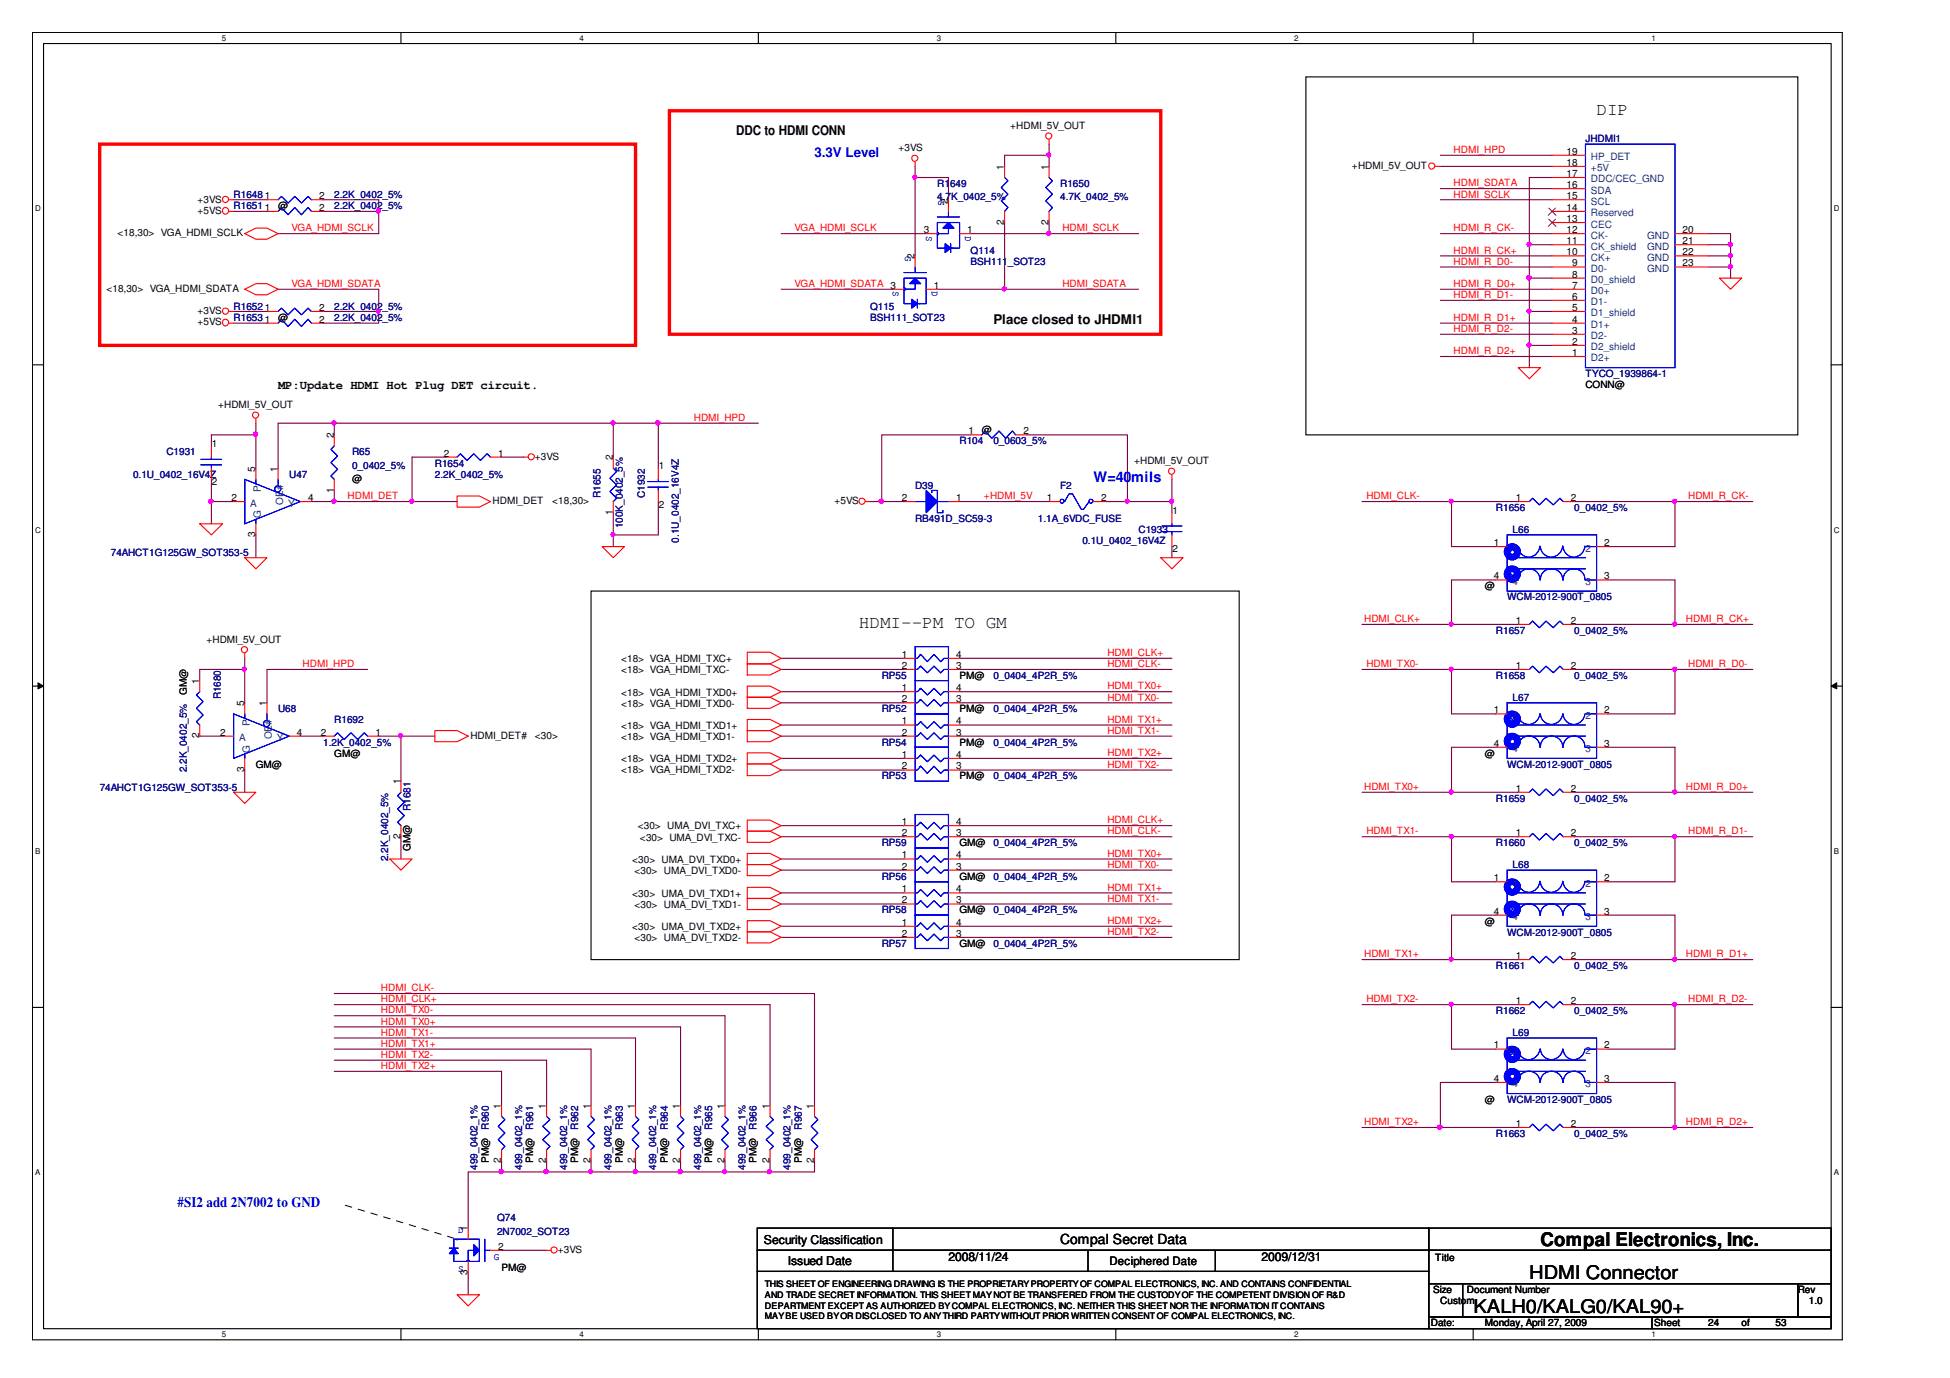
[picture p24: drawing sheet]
<svg xmlns="http://www.w3.org/2000/svg" width="297mm" height="210mm" viewBox="0 0 297 210" stroke-linecap="round" stroke-linejoin="round" font-family="sans-serif">
<defs><g id="words">
<g font-size="2.9">
<text x="234.6" y="189.8">Compal Electronics, Inc.</text>
<text x="232.9" y="194.8">HDMI Connector</text>
<text x="224.5" y="199.9">KALH0/KALG0/KAL90+</text>
</g>
<g font-size="2.7">
<text x="243.2" y="17.5">DIP</text>
<text x="130.8" y="95.7">HDMI--PM TO GM</text>
</g>
<g font-size="2.2" fill="#00f">
<text x="166.6" y="73.3">W=40mils</text>
<text x="27" y="183.9">#SI2 add 2N7002 to GND</text>
</g>
<text font-size="2.1" x="161.5" y="189.5">Compal Secret Data</text>
<g font-size="2">
<text x="112.1" y="20.5">DDC to HDMI CONN</text>
<text x="151.3" y="49.4">Place closed to JHDMI1</text>
</g>
<text font-size="2" fill="#00f" x="124.1" y="23.9">3.3V Level</text>
<g font-size="1.9">
<text x="42.4" y="59.2">MP:Update HDMI Hot Plug DET circuit.</text>
<text x="116.4" y="189.4">Security Classification</text>
<text x="120" y="192.6">Issued Date</text>
<text x="144.5" y="192.1">2008/11/24</text>
<text x="192.1" y="192.1">2009/12/31</text>
</g>
<text font-size="1.8" x="169" y="192.7">Deciphered Date</text>
<g font-size="1.5">
<text x="136.8" y="23.1">+3VS</text>
<text x="153.9" y="19.7">+HDMI_5V_OUT</text>
<text x="238.6" y="23.6">19</text>
<text x="152.9" y="25.9" transform="rotate(-90 152.9 25.9)">1</text>
<text x="159.7" y="25.9" transform="rotate(-90 159.7 25.9)">1</text>
<text x="205.9" y="25.8">+HDMI_5V_OUT</text>
<text x="238.6" y="28.6">16</text>
<text x="238.6" y="27">17</text>
<text x="238.6" y="25.3">18</text>
<text x="30.1" y="30.8">+3VS</text>
<text x="30.1" y="32.5">+5VS</text>
<text x="42.4" y="31.9">@</text>
<text x="48.6" y="32.1">2</text>
<text x="48.6" y="30.3">2</text>
<text x="140.7" y="35.5">3</text>
<text x="144.4" y="31" transform="rotate(-90 144.4 31)">2</text>
<text x="147.3" y="35.5">1</text>
<text x="152.9" y="34.2" transform="rotate(-90 152.9 34.2)">2</text>
<text x="159.7" y="34.2" transform="rotate(-90 159.7 34.2)">2</text>
<text x="238.6" y="35.5">12</text>
<text x="238.6" y="33.8">13</text>
<text x="238.6" y="32.1">14</text>
<text x="238.6" y="30.3">15</text>
<text x="256.3" y="35.5">20</text>
<text x="17.9" y="36">&lt;18,30&gt; VGA_HDMI_SCLK</text>
<text x="139.3" y="39.5" transform="rotate(-90 139.3 39.5)">2</text>
<text x="238.6" y="38.9">10</text>
<text x="238.6" y="37.2">11</text>
<text x="239.5" y="40.6">9</text>
<text x="256.3" y="37.2">21</text>
<text x="256.3" y="38.9">22</text>
<text x="256.3" y="40.6">23</text>
<text x="16.2" y="44.5">&lt;18,30&gt; VGA_HDMI_SDATA</text>
<text x="30.1" y="47.9">+3VS</text>
<text x="48.6" y="47.4">2</text>
<text x="142.3" y="44">1</text>
<text x="239.5" y="47.4">5</text>
<text x="239.5" y="45.7">6</text>
<text x="239.5" y="44">7</text>
<text x="239.5" y="42.3">8</text>
<text x="30.1" y="49.6">+5VS</text>
<text x="42.4" y="48.9">@</text>
<text x="48.6" y="49.1">2</text>
<text x="239.5" y="52.5">2</text>
<text x="239.5" y="50.8">3</text>
<text x="239.5" y="49.1">4</text>
<text x="239.5" y="54.2">1</text>
<text x="241.5" y="59.1">CONN@</text>
<text x="33.2" y="62.2">+HDMI_5V_OUT</text>
<text x="149.5" y="65.9">@</text>
<text x="32.3" y="68.1">1</text>
<text x="38.9" y="71.8" transform="rotate(-90 38.9 71.8)">5</text>
<text x="42.3" y="71.8" transform="rotate(-90 42.3 71.8)">1</text>
<text x="50.8" y="66.7" transform="rotate(-90 50.8 66.7)">2</text>
<text x="67.6" y="69.5">2</text>
<text x="75.9" y="69.5">1</text>
<text x="81.5" y="70">+3VS</text>
<text x="93.3" y="70.1" transform="rotate(-90 93.3 70.1)">2</text>
<text x="100.4" y="71.5">1</text>
<text x="147.5" y="66.2">1</text>
<text x="155.9" y="66.2">2</text>
<text x="172.7" y="70.7">+HDMI_5V_OUT</text>
<text x="32.3" y="73.9">2</text>
<text x="35.3" y="76.3">2</text>
<text x="46.9" y="76.3">4</text>
<text x="50.8" y="75" transform="rotate(-90 50.8 75)">1</text>
<text x="53.6" y="73.4">@</text>
<text x="75" y="76.8">HDMI_DET</text>
<text x="84.1" y="76.8">&lt;18,30&gt;</text>
<text x="100.4" y="77.3">2</text>
<text x="127.1" y="76.8">+5VS</text>
<text x="137.4" y="76.3">2</text>
<text x="145.7" y="76.3">1</text>
<text x="159.5" y="76.3">1</text>
<text x="167.8" y="76.3">2</text>
<text x="230.9" y="76.3">1</text>
<text x="239.3" y="76.3">2</text>
<text x="38.9" y="81.8" transform="rotate(-90 38.9 81.8)">3</text>
<text x="93.3" y="78.4" transform="rotate(-90 93.3 78.4)">1</text>
<text x="178.6" y="78.3">1</text>
<text x="227.5" y="83.2">1</text>
<text x="244.4" y="83.2">2</text>
<text x="178.6" y="84.1">2</text>
<text x="226.2" y="89.8">@</text>
<text x="227.5" y="88.3">4</text>
<text x="244.4" y="88.3">3</text>
<text x="230.9" y="95">1</text>
<text x="239.3" y="95">2</text>
<text x="31.4" y="97.9">+HDMI_5V_OUT</text>
<text x="94.6" y="100.8">&lt;18&gt; VGA_HDMI_TXC+</text>
<text x="137.4" y="100.2">1</text>
<text x="137.4" y="101.9">2</text>
<text x="145.7" y="100.2">4</text>
<text x="145.7" y="101.9">3</text>
<text x="230.9" y="101.9">1</text>
<text x="239.3" y="101.9">2</text>
<text x="28.5" y="105.9" transform="rotate(-90 28.5 105.9)">GM@</text>
<text x="30.3" y="104.2" transform="rotate(-90 30.3 104.2)">1</text>
<text x="37.2" y="107.6" transform="rotate(-90 37.2 107.6)">5</text>
<text x="40.6" y="107.6" transform="rotate(-90 40.6 107.6)">1</text>
<text x="94.6" y="102.6">&lt;18&gt; VGA_HDMI_TXC-</text>
<text x="94.6" y="105.9">&lt;18&gt; VGA_HDMI_TXD0+</text>
<text x="94.6" y="107.6">&lt;18&gt; VGA_HDMI_TXD0-</text>
<text x="137.4" y="105.3">1</text>
<text x="137.4" y="107">2</text>
<text x="145.7" y="105.3">4</text>
<text x="145.7" y="107">3</text>
<text x="146.2" y="103.4">PM@</text>
<text x="30.3" y="112.5" transform="rotate(-90 30.3 112.5)">2</text>
<text x="33.6" y="112">2</text>
<text x="45.2" y="112">4</text>
<text x="48.9" y="112">2</text>
<text x="57.2" y="112">1</text>
<text x="71.7" y="112.6">HDMI_DET#</text>
<text x="81.5" y="112.6">&lt;30&gt;</text>
<text x="94.6" y="111">&lt;18&gt; VGA_HDMI_TXD1+</text>
<text x="94.6" y="112.7">&lt;18&gt; VGA_HDMI_TXD1-</text>
<text x="137.4" y="110.3">1</text>
<text x="137.4" y="112">2</text>
<text x="145.7" y="110.3">4</text>
<text x="145.7" y="112">3</text>
<text x="146.2" y="108.5">PM@</text>
<text x="146.2" y="113.6">PM@</text>
<text x="227.5" y="108.7">1</text>
<text x="227.5" y="113.7">4</text>
<text x="244.4" y="108.7">2</text>
<text x="244.4" y="113.7">3</text>
<text x="37.2" y="117.5" transform="rotate(-90 37.2 117.5)">3</text>
<text x="39" y="117">GM@</text>
<text x="50.9" y="115.3">GM@</text>
<text x="61" y="119.5" transform="rotate(-90 61 119.5)">1</text>
<text x="94.6" y="116.1">&lt;18&gt; VGA_HDMI_TXD2+</text>
<text x="94.6" y="117.8">&lt;18&gt; VGA_HDMI_TXD2-</text>
<text x="137.4" y="115.4">1</text>
<text x="137.4" y="117.2">2</text>
<text x="145.7" y="115.4">4</text>
<text x="145.7" y="117.2">3</text>
<text x="146.2" y="118.7">PM@</text>
<text x="226.2" y="115.3">@</text>
<text x="137.4" y="125.7">1</text>
<text x="145.7" y="125.7">4</text>
<text x="230.9" y="120.6">1</text>
<text x="239.3" y="120.6">2</text>
<text x="61" y="127.8" transform="rotate(-90 61 127.8)">2</text>
<text x="62.5" y="129.7" transform="rotate(-90 62.5 129.7)">GM@</text>
<text x="96.3" y="131.4">&lt;30&gt; UMA_DVI_TXD0+</text>
<text x="97.1" y="126.4">&lt;30&gt; UMA_DVI_TXC+</text>
<text x="97.5" y="128">&lt;30&gt; UMA_DVI_TXC-</text>
<text x="137.4" y="127.4">2</text>
<text x="137.4" y="130.8">1</text>
<text x="145.7" y="127.4">3</text>
<text x="145.7" y="130.8">4</text>
<text x="146.2" y="128.9">GM@</text>
<text x="230.9" y="127.4">1</text>
<text x="239.3" y="127.4">2</text>
<text x="96.3" y="136.6">&lt;30&gt; UMA_DVI_TXD1+</text>
<text x="96.6" y="133.1">&lt;30&gt; UMA_DVI_TXD0-</text>
<text x="137.4" y="135.9">1</text>
<text x="137.4" y="137.6">2</text>
<text x="137.4" y="132.4">2</text>
<text x="145.7" y="135.9">4</text>
<text x="145.7" y="137.6">3</text>
<text x="145.7" y="132.4">3</text>
<text x="146.2" y="134">GM@</text>
<text x="227.5" y="134.2">1</text>
<text x="244.4" y="134.2">2</text>
<text x="96.3" y="141.7">&lt;30&gt; UMA_DVI_TXD2+</text>
<text x="96.6" y="143.4">&lt;30&gt; UMA_DVI_TXD2-</text>
<text x="96.6" y="138.3">&lt;30&gt; UMA_DVI_TXD1-</text>
<text x="137.4" y="141">1</text>
<text x="137.4" y="142.7">2</text>
<text x="145.7" y="141">4</text>
<text x="145.7" y="142.7">3</text>
<text x="146.2" y="139.1">GM@</text>
<text x="226.2" y="140.8">@</text>
<text x="227.5" y="139.3">4</text>
<text x="244.4" y="139.3">3</text>
<text x="146.2" y="144.2">GM@</text>
<text x="230.9" y="146.1">1</text>
<text x="239.3" y="146.1">2</text>
<text x="230.9" y="152.9">1</text>
<text x="239.3" y="152.9">2</text>
<text x="227.5" y="159.7">1</text>
<text x="244.4" y="159.7">2</text>
<text x="227.5" y="164.8">4</text>
<text x="244.4" y="164.8">3</text>
<text x="76.3" y="168.9" transform="rotate(-90 76.3 168.9)">1</text>
<text x="83.2" y="168.9" transform="rotate(-90 83.2 168.9)">1</text>
<text x="89.9" y="168.9" transform="rotate(-90 89.9 168.9)">1</text>
<text x="96.7" y="168.9" transform="rotate(-90 96.7 168.9)">1</text>
<text x="103.6" y="168.9" transform="rotate(-90 103.6 168.9)">1</text>
<text x="110.3" y="168.9" transform="rotate(-90 110.3 168.9)">1</text>
<text x="117.2" y="168.9" transform="rotate(-90 117.2 168.9)">1</text>
<text x="124" y="168.9" transform="rotate(-90 124 168.9)">1</text>
<text x="226.2" y="168">@</text>
<text x="230.9" y="171.6">1</text>
<text x="239.3" y="171.6">2</text>
<text x="74.5" y="177.2" transform="rotate(-90 74.5 177.2)">PM@</text>
<text x="76.3" y="177.2" transform="rotate(-90 76.3 177.2)">2</text>
<text x="81.2" y="177.2" transform="rotate(-90 81.2 177.2)">PM@</text>
<text x="83.2" y="177.2" transform="rotate(-90 83.2 177.2)">2</text>
<text x="88.1" y="177.2" transform="rotate(-90 88.1 177.2)">PM@</text>
<text x="89.9" y="177.2" transform="rotate(-90 89.9 177.2)">2</text>
<text x="94.9" y="177.2" transform="rotate(-90 94.9 177.2)">PM@</text>
<text x="96.7" y="177.2" transform="rotate(-90 96.7 177.2)">2</text>
<text x="101.7" y="177.2" transform="rotate(-90 101.7 177.2)">PM@</text>
<text x="103.6" y="177.2" transform="rotate(-90 103.6 177.2)">2</text>
<text x="108.5" y="177.2" transform="rotate(-90 108.5 177.2)">PM@</text>
<text x="110.3" y="177.2" transform="rotate(-90 110.3 177.2)">2</text>
<text x="115.3" y="177.2" transform="rotate(-90 115.3 177.2)">PM@</text>
<text x="117.2" y="177.2" transform="rotate(-90 117.2 177.2)">2</text>
<text x="122.1" y="177.2" transform="rotate(-90 122.1 177.2)">PM@</text>
<text x="124" y="177.2" transform="rotate(-90 124 177.2)">2</text>
<text x="71.2" y="187.6" transform="rotate(-90 71.2 187.6)">1</text>
<text x="75.9" y="190.4">2</text>
<text x="84.9" y="190.9">+3VS</text>
<text x="71.2" y="194.2" transform="rotate(-90 71.2 194.2)">3</text>
<text x="76.4" y="193.6">PM@</text>
<text x="218.3" y="197">Size</text>
<text x="218.6" y="192.1">Title</text>
<text x="223.5" y="197">Document Number</text>
<text x="273.8" y="197">Rev</text>
<text x="218" y="202">Date:</text>
<text x="219.4" y="198.7">Custom</text>
<text x="226.2" y="202">Monday, April 27, 2009</text>
<text x="252" y="202">Sheet</text>
<text x="260.2" y="202">24</text>
<text x="265.3" y="202">of</text>
<text x="270.5" y="202">53</text>
<text x="275.5" y="198.7">1.0</text>
</g>
<g font-size="1.5" fill="#f00">
<text x="221.4" y="23.3">HDMI_HPD</text>
<text x="221.4" y="28.4">HDMI_SDATA</text>
<text x="44.4" y="35.2">VGA_HDMI_SCLK</text>
<text x="121" y="35.2">VGA_HDMI_SCLK</text>
<text x="161.8" y="35.2">HDMI_SCLK</text>
<text x="221.4" y="35.2">HDMI_R_CK-</text>
<text x="221.4" y="30.1">HDMI_SCLK</text>
<text x="221.4" y="38.6">HDMI_R_CK+</text>
<text x="221.4" y="40.3">HDMI_R_D0-</text>
<text x="44.4" y="43.7">VGA_HDMI_SDATA</text>
<text x="121" y="43.7">VGA_HDMI_SDATA 3</text>
<text x="161.8" y="43.7">HDMI_SDATA</text>
<text x="221.4" y="45.4">HDMI_R_D1-</text>
<text x="221.4" y="43.7">HDMI_R_D0+</text>
<text x="221.4" y="48.9">HDMI_R_D1+</text>
<text x="221.4" y="50.6">HDMI_R_D2-</text>
<text x="221.4" y="54">HDMI_R_D2+</text>
<text x="105.7" y="64.1">HDMI_HPD</text>
<text x="52.9" y="76.1">HDMI_DET</text>
<text x="149.9" y="76.1">+HDMI_5V</text>
<text x="208.1" y="76.1">HDMI_CLK-</text>
<text x="257.2" y="76.1">HDMI_R_CK-</text>
<text x="207.8" y="94.8">HDMI_CLK+</text>
<text x="256.8" y="94.8">HDMI_R_CK+</text>
<text x="46.1" y="101.6">HDMI_HPD</text>
<text x="168.7" y="99.9">HDMI_CLK+</text>
<text x="168.7" y="101.6">HDMI_CLK-</text>
<text x="208.1" y="101.6">HDMI_TX0-</text>
<text x="257.2" y="101.6">HDMI_R_D0-</text>
<text x="168.7" y="105">HDMI_TX0+</text>
<text x="168.7" y="106.7">HDMI_TX0-</text>
<text x="168.7" y="110.1">HDMI_TX1+</text>
<text x="168.7" y="111.8">HDMI_TX1-</text>
<text x="168.7" y="115.2">HDMI_TX2+</text>
<text x="168.7" y="117">HDMI_TX2-</text>
<text x="168.7" y="125.4">HDMI_CLK+</text>
<text x="207.8" y="120.3">HDMI_TX0+</text>
<text x="256.8" y="120.3">HDMI_R_D0+</text>
<text x="168.7" y="127.1">HDMI_CLK-</text>
<text x="168.7" y="130.5">HDMI_TX0+</text>
<text x="208.1" y="127.1">HDMI_TX1-</text>
<text x="257.2" y="127.1">HDMI_R_D1-</text>
<text x="168.7" y="135.7">HDMI_TX1+</text>
<text x="168.7" y="137.4">HDMI_TX1-</text>
<text x="168.7" y="132.2">HDMI_TX0-</text>
<text x="168.7" y="140.7">HDMI_TX2+</text>
<text x="168.7" y="142.4">HDMI_TX2-</text>
<text x="207.8" y="145.8">HDMI_TX1+</text>
<text x="256.8" y="145.8">HDMI_R_D1+</text>
<text x="58" y="151">HDMI_CLK-</text>
<text x="58" y="152.7">HDMI_CLK+</text>
<text x="58" y="154.4">HDMI_TX0-</text>
<text x="208.1" y="152.7">HDMI_TX2-</text>
<text x="257.2" y="152.7">HDMI_R_D2-</text>
<text x="58" y="156.1">HDMI_TX0+</text>
<text x="58" y="161.1">HDMI_TX2-</text>
<text x="58" y="159.5">HDMI_TX1+</text>
<text x="58" y="157.8">HDMI_TX1-</text>
<text x="58" y="162.8">HDMI_TX2+</text>
<text x="207.8" y="171.4">HDMI_TX2+</text>
<text x="256.8" y="171.4">HDMI_R_D2+</text>
</g>
<g font-size="1.5" fill="#00007f">
<text x="241.5" y="21.7">JHDMI1</text>
<text x="142.8" y="28.5">R1649</text>
<text x="161.5" y="28.5">R1650</text>
<text x="35.6" y="31.9">R16511</text>
<text x="35.6" y="30.2">R16481</text>
<text x="50.9" y="31.9">2.2K_0402_5%</text>
<text x="50.9" y="30.2">2.2K_0402_5%</text>
<text x="142.8" y="30.5">4.7K_0402_5%</text>
<text x="161.5" y="30.5">4.7K_0402_5%</text>
<text x="147.9" y="38.7">Q114</text>
<text x="147.9" y="40.4">BSH111_SOT23</text>
<text x="35.6" y="47.2">R16521</text>
<text x="50.9" y="47.2">2.2K_0402_5%</text>
<text x="132.5" y="47.2">Q115</text>
<text x="35.6" y="48.9">R16531</text>
<text x="50.9" y="48.9">2.2K_0402_5%</text>
<text x="132.5" y="48.9">BSH111_SOT23</text>
<text x="241.5" y="57.4">TYCO_1939864-1</text>
<text x="25.3" y="69.4">C1931</text>
<text x="53.6" y="69.4">R65</text>
<text x="53.6" y="71.4">0_0402_5%</text>
<text x="66.2" y="71.1">R1654</text>
<text x="146.2" y="67.7">R104</text>
<text x="151.3" y="67.7">0_0603_5%</text>
<text x="20.3" y="72.8">0.1U_0402_16V4Z</text>
<text x="44.1" y="72.8">U47</text>
<text x="66.2" y="72.8">2.2K_0402_5%</text>
<text x="91.5" y="75.9" transform="rotate(-90 91.5 75.9)">R1655</text>
<text x="98.2" y="75.9" transform="rotate(-90 98.2 75.9)">C1932</text>
<text x="139.4" y="74.5">D39</text>
<text x="161.5" y="74.5">F2</text>
<text x="227.9" y="77.8">R1656</text>
<text x="239.8" y="77.8">0_0402_5%</text>
<text x="94.9" y="80.5" transform="rotate(-90 94.9 80.5)">100K_0402_5%</text>
<text x="103.4" y="82.7" transform="rotate(-90 103.4 82.7)">0.1U_0402_16V4Z</text>
<text x="139.4" y="79.5">RB491D_SC59-3</text>
<text x="158.1" y="79.5">1.1A_6VDC_FUSE</text>
<text x="164.9" y="82.9">0.1U_0402_16V4Z</text>
<text x="173.4" y="81.2">C1933</text>
<text x="230.4" y="81.2">L66</text>
<text x="16.9" y="84.7">74AHCT1G125GW_SOT353-5</text>
<text x="229.6" y="91.5">WCM-2012-900T_0805</text>
<text x="227.9" y="96.5">R1657</text>
<text x="239.8" y="96.5">0_0402_5%</text>
<text x="33.6" y="106.5" transform="rotate(-90 33.6 106.5)">R1680</text>
<text x="134.3" y="103.4">RP55</text>
<text x="151.3" y="103.4">0_0404_4P2R_5%</text>
<text x="227.9" y="103.4">R1658</text>
<text x="230.4" y="106.8">L67</text>
<text x="239.8" y="103.4">0_0402_5%</text>
<text x="42.4" y="108.5">U68</text>
<text x="49.2" y="113.6">1.2K_0402_5%</text>
<text x="50.9" y="110.2">R1692</text>
<text x="134.3" y="108.5">RP52</text>
<text x="134.3" y="113.6">RP54</text>
<text x="151.3" y="108.5">0_0404_4P2R_5%</text>
<text x="151.3" y="113.6">0_0404_4P2R_5%</text>
<text x="28.5" y="117.6" transform="rotate(-90 28.5 117.6)">2.2K_0402_5%</text>
<text x="134.3" y="118.7">RP53</text>
<text x="151.3" y="118.7">0_0404_4P2R_5%</text>
<text x="229.6" y="117">WCM-2012-900T_0805</text>
<text x="15.2" y="120.4">74AHCT1G125GW_SOT353-5</text>
<text x="62.5" y="123.6" transform="rotate(-90 62.5 123.6)">R1681</text>
<text x="227.9" y="122.1">R1659</text>
<text x="239.8" y="122.1">0_0402_5%</text>
<text x="59.1" y="131.2" transform="rotate(-90 59.1 131.2)">2.2K_0402_5%</text>
<text x="134.3" y="128.9">RP59</text>
<text x="151.3" y="128.9">0_0404_4P2R_5%</text>
<text x="227.9" y="128.9">R1660</text>
<text x="239.8" y="128.9">0_0402_5%</text>
<text x="134.3" y="134">RP56</text>
<text x="151.3" y="134">0_0404_4P2R_5%</text>
<text x="230.4" y="132.3">L68</text>
<text x="134.3" y="139.1">RP58</text>
<text x="151.3" y="139.1">0_0404_4P2R_5%</text>
<text x="229.6" y="142.5">WCM-2012-900T_0805</text>
<text x="134.3" y="144.2">RP57</text>
<text x="151.3" y="144.2">0_0404_4P2R_5%</text>
<text x="227.9" y="147.6">R1661</text>
<text x="239.8" y="147.6">0_0402_5%</text>
<text x="227.9" y="154.5">R1662</text>
<text x="239.8" y="154.5">0_0402_5%</text>
<text x="230.4" y="157.8">L69</text>
<text x="74.5" y="172.1" transform="rotate(-90 74.5 172.1)">R960</text>
<text x="81.2" y="172.1" transform="rotate(-90 81.2 172.1)">R961</text>
<text x="88.1" y="172.1" transform="rotate(-90 88.1 172.1)">R962</text>
<text x="94.9" y="172.1" transform="rotate(-90 94.9 172.1)">R963</text>
<text x="101.7" y="172.1" transform="rotate(-90 101.7 172.1)">R964</text>
<text x="108.5" y="172.1" transform="rotate(-90 108.5 172.1)">R965</text>
<text x="115.3" y="172.1" transform="rotate(-90 115.3 172.1)">R966</text>
<text x="122.1" y="172.1" transform="rotate(-90 122.1 172.1)">R967</text>
<text x="227.9" y="173.2">R1663</text>
<text x="229.6" y="168">WCM-2012-900T_0805</text>
<text x="239.8" y="173.2">0_0402_5%</text>
<text x="72.8" y="178.2" transform="rotate(-90 72.8 178.2)">499_0402_1%</text>
<text x="79.5" y="178.2" transform="rotate(-90 79.5 178.2)">499_0402_1%</text>
<text x="86.4" y="178.2" transform="rotate(-90 86.4 178.2)">499_0402_1%</text>
<text x="93.2" y="178.2" transform="rotate(-90 93.2 178.2)">499_0402_1%</text>
<text x="99.9" y="178.2" transform="rotate(-90 99.9 178.2)">499_0402_1%</text>
<text x="106.8" y="178.2" transform="rotate(-90 106.8 178.2)">499_0402_1%</text>
<text x="113.6" y="178.2" transform="rotate(-90 113.6 178.2)">499_0402_1%</text>
<text x="120.4" y="178.2" transform="rotate(-90 120.4 178.2)">499_0402_1%</text>
<text x="75.7" y="186">Q74</text>
<text x="75.7" y="188.2">2N7002_SOT23</text>
</g>
<g font-size="1.5" fill="#003f7f">
<text x="242.3" y="29.5">SDA</text>
<text x="242.3" y="27.8">DDC/CEC_GND</text>
<text x="242.3" y="26.1">+5V</text>
<text x="242.3" y="24.4">HP_DET</text>
<text x="242.3" y="34.7">CEC</text>
<text x="242.3" y="33">Reserved</text>
<text x="242.3" y="31.2">SCL</text>
<text x="242.3" y="41.4">D0-</text>
<text x="242.3" y="39.7">CK+</text>
<text x="242.3" y="38">CK_shield</text>
<text x="242.3" y="36.4">CK-</text>
<text x="250.9" y="36.4">GND</text>
<text x="250.9" y="38">GND</text>
<text x="250.9" y="39.7">GND</text>
<text x="250.9" y="41.4">GND</text>
<text x="242.3" y="46.5">D1-</text>
<text x="242.3" y="44.8">D0+</text>
<text x="242.3" y="43.1">D0_shield</text>
<text x="242.3" y="53.4">D2_shield</text>
<text x="242.3" y="51.7">D2-</text>
<text x="242.3" y="50">D1+</text>
<text x="242.3" y="48.2">D1_shield</text>
<text x="242.3" y="55.1">D2+</text>
<text x="38.1" y="77.2">A</text>
<text x="39.7" y="74.9" transform="rotate(-90 39.7 74.9)">P</text>
<text x="43.1" y="76.9" transform="rotate(-90 43.1 76.9)">OE#</text>
<text x="43.9" y="77.2">Y</text>
<text x="39.7" y="78.9" transform="rotate(-90 39.7 78.9)">G</text>
<text x="230.4" y="84">1</text>
<text x="230.4" y="89.1">4</text>
<text x="241.5" y="84">2</text>
<text x="241.5" y="89.1">3</text>
<text x="36.4" y="112.9">A</text>
<text x="38" y="110.6" transform="rotate(-90 38 110.6)">P</text>
<text x="41.4" y="112.6" transform="rotate(-90 41.4 112.6)">OE#</text>
<text x="42.2" y="112.9">Y</text>
<text x="230.4" y="109.5">1</text>
<text x="241.5" y="109.5">2</text>
<text x="38" y="114.7" transform="rotate(-90 38 114.7)">G</text>
<text x="230.4" y="114.6">4</text>
<text x="241.5" y="114.6">3</text>
<text x="230.4" y="135.1">1</text>
<text x="241.5" y="135.1">2</text>
<text x="230.4" y="140.2">4</text>
<text x="241.5" y="140.2">3</text>
<text x="230.4" y="160.6">1</text>
<text x="241.5" y="160.6">2</text>
<text x="230.4" y="165.6">4</text>
<text x="241.5" y="165.6">3</text>
</g>
<g font-size="1.5" fill="#00f">
<text x="141.1" y="35.9" transform="rotate(90 141.1 35.9)">S</text>
<text x="142.9" y="30.4" transform="rotate(90 142.9 30.4)">G</text>
<text x="147" y="35.9" transform="rotate(90 147 35.9)">D</text>
<text x="137.9" y="39" transform="rotate(90 137.9 39)">G</text>
<text x="136" y="44.4" transform="rotate(90 136 44.4)">S</text>
<text x="141.9" y="44.4" transform="rotate(90 141.9 44.4)">D</text>
<text x="69.8" y="187.8">D</text>
<text x="75.2" y="191.9">G</text>
<text x="69.8" y="193.7">S</text>
</g>
<g font-size="1.4">
<text x="116.5" y="196.1">THIS SHEET OF ENGINEERING DRAWING IS THE PROPRIETARY PROPERTY OF COMPAL ELECTRONICS, INC. AND CONTAINS CONFIDENTIAL</text>
<text x="116.5" y="197.7">AND TRADE SECRET INFORMATION. THIS SHEET MAY NOT BE TRANSFERED FROM THE CUSTODY OF THE COMPETENT DIVISION OF R&amp;D</text>
<text x="116.5" y="199.3">DEPARTMENT EXCEPT AS AUTHORIZED BY COMPAL ELECTRONICS, INC. NEITHER THIS SHEET NOR THE INFORMATION IT CONTAINS</text>
<text x="116.5" y="200.9">MAY BE USED BY OR DISCLOSED TO ANY THIRD PARTY WITHOUT PRIOR WRITTEN CONSENT OF COMPAL ELECTRONICS, INC.</text>
</g>
<g font-size="1.2">
<text x="33.8" y="6.2">5</text>
<text x="88.3" y="6.2">4</text>
<text x="142.7" y="6.2">3</text>
<text x="197.1" y="6.2">2</text>
<text x="251.6" y="6.2">1</text>
<text x="5.4" y="32.2">D</text>
<text x="279.3" y="32.2">D</text>
<text x="5.4" y="81.1">C</text>
<text x="279.3" y="81.1">C</text>
<text x="5.4" y="130.1">B</text>
<text x="279.3" y="130.1">B</text>
<text x="5.4" y="179">A</text>
<text x="279.3" y="179">A</text>
<text x="33.8" y="203.7">5</text>
<text x="88.3" y="203.7">4</text>
<text x="142.7" y="203.7">3</text>
<text x="197.1" y="203.7">2</text>
<text x="251.6" y="203.7">1</text>
</g>
</g></defs>
<path d="M4.9 4.9h275.7v199.2h-275.7zM6.6 6.6h272.3v195.8h-272.3z" fill="none" stroke="#000" stroke-width=".17"/>
<g fill="#fff">
<path d="M33.8 5.1h.6v1.4h-.6z"/>
<path d="M33.8 202.6h.6v1.3h-.6z"/>
</g>
<path d="M61.1 4.9v1.7M61.1 202.4v1.7" fill="none" stroke="#000" stroke-width=".17"/>
<g fill="#fff">
<path d="M88.3 5.1h.5v1.4h-.5z"/>
<path d="M88.3 202.6h.5v1.3h-.5z"/>
</g>
<path d="M115.5 4.9v1.7M115.5 202.4v1.7" fill="none" stroke="#000" stroke-width=".17"/>
<g fill="#fff">
<path d="M142.7 5.1h.6v1.4h-.6z"/>
<path d="M142.7 202.6h.6v1.3h-.6z"/>
</g>
<path d="M170 4.9v1.7M170 202.4v1.7" fill="none" stroke="#000" stroke-width=".17"/>
<g fill="#fff">
<path d="M197.1 5.1h.6v1.4h-.6z"/>
<path d="M197.1 202.6h.6v1.3h-.6z"/>
</g>
<path d="M224.4 4.9v1.7M224.4 202.4v1.7" fill="none" stroke="#000" stroke-width=".17"/>
<g fill="#fff">
<path d="M251.6 5.1h.6v1.4h-.6z"/>
<path d="M251.6 202.6h.6v1.3h-.6z"/>
<path d="M5.4 31.1h.7v1.4h-.7z"/>
<path d="M279.4 31.1h.7v1.4h-.7z"/>
<path d="M5.4 80h.7v1.4h-.7z"/>
<path d="M279.4 80h.7v1.4h-.7z"/>
</g>
<path d="M4.9 55.6h1.7M278.9 55.6h1.7" fill="none" stroke="#000" stroke-width=".17"/>
<g fill="#fff">
<path d="M5.4 129h.7v1.3h-.7z"/>
<path d="M279.4 129h.7v1.3h-.7z"/>
</g>
<path d="M4.9 104.5h1.7M278.9 104.5h1.7" fill="none" stroke="#000" stroke-width=".17"/>
<path d="M5.8 104l.8 .5-.8 .4zM278.9 104.5l.9-.5v.9z" fill="#000"/>
<path d="M5.8 104l.8 .5-.8 .4zM278.9 104.5l.9-.5v.9z" fill="none" stroke="#000" stroke-width=".15"/>
<g fill="#fff">
<path d="M5.4 177.9h.7v1.4h-.7z"/>
<path d="M279.4 177.9h.7v1.4h-.7z"/>
</g>
<path d="M4.9 153.5h1.7M278.9 153.5h1.7" fill="none" stroke="#000" stroke-width=".17"/>
<path d="M119 35.6h22.1M153 23.7h6.8M119 44.1h17" fill="none" stroke="#7f003f" stroke-width=".17"/>
<circle cx="159.8" cy="23.6" r=".31" fill="#f0f"/>
<circle cx="159.8" cy="23.6" r=".31" fill="none" stroke="#f0f" stroke-width=".17"/>
<path d="M153 33.9v10.2" fill="none" stroke="#7f003f" stroke-width=".17"/>
<circle cx="153" cy="44" r=".31" fill="#f0f"/>
<circle cx="153" cy="44" r=".31" fill="none" stroke="#f0f" stroke-width=".17"/>
<path d="M144.5 30.4v-3.4h-5.1v12M153 23.7v1.6M159.8 23.7v1.6" fill="none" stroke="#7f003f" stroke-width=".17"/>
<circle cx="139.3" cy="27" r=".31" fill="#f0f"/>
<circle cx="139.3" cy="27" r=".31" fill="none" stroke="#f0f" stroke-width=".17"/>
<path d="M219.4 35.6h17M219.4 39h17M233 27h3.4M236.4 37.3h-3.4v5.1M219.4 49.2h17M219.4 45.8h17M219.4 50.9h17M219.4 54.3h17M219.4 44.1h17M219.4 40.7h17M233 52.6h3.4" fill="none" stroke="#7f003f" stroke-width=".17"/>
<circle cx="232.9" cy="37.2" r=".31" fill="#f0f"/>
<circle cx="232.9" cy="37.2" r=".31" fill="none" stroke="#f0f" stroke-width=".17"/>
<path d="M233 42.4v5" fill="none" stroke="#7f003f" stroke-width=".17"/>
<circle cx="232.9" cy="42.3" r=".31" fill="#f0f"/>
<circle cx="232.9" cy="42.3" r=".31" fill="none" stroke="#f0f" stroke-width=".17"/>
<path d="M233 47.4h3.4M233 42.4h3.4" fill="none" stroke="#7f003f" stroke-width=".17"/>
<circle cx="232.9" cy="42.3" r=".31" fill="#f0f"/>
<circle cx="232.9" cy="42.3" r=".31" fill="none" stroke="#f0f" stroke-width=".17"/>
<path d="M233 52.6v3.4" fill="none" stroke="#7f003f" stroke-width=".17"/>
<circle cx="232.9" cy="52.6" r=".31" fill="#f0f"/>
<circle cx="232.9" cy="52.6" r=".31" fill="none" stroke="#f0f" stroke-width=".17"/>
<path d="M219.4 25.3h17M233 47.4v5.2" fill="none" stroke="#7f003f" stroke-width=".17"/>
<circle cx="232.9" cy="47.4" r=".31" fill="#f0f"/>
<circle cx="232.9" cy="47.4" r=".31" fill="none" stroke="#f0f" stroke-width=".17"/>
<path d="M219.4 30.4h17M219.4 28.7h17M233 27v10.3M260.2 35.6h3.4v1.7h-3.4M260.2 39h3.4" fill="none" stroke="#7f003f" stroke-width=".17"/>
<circle cx="263.6" cy="38.9" r=".31" fill="#f0f"/>
<circle cx="263.6" cy="38.9" r=".31" fill="none" stroke="#f0f" stroke-width=".17"/>
<path d="M260.2 40.7h3.4" fill="none" stroke="#7f003f" stroke-width=".17"/>
<circle cx="263.6" cy="40.6" r=".31" fill="#f0f"/>
<circle cx="263.6" cy="40.6" r=".31" fill="none" stroke="#f0f" stroke-width=".17"/>
<path d="M263.6 37.3v1.7M263.6 40.7v1.7" fill="none" stroke="#7f003f" stroke-width=".17"/>
<circle cx="263.6" cy="37.2" r=".31" fill="#f0f"/>
<circle cx="263.6" cy="37.2" r=".31" fill="none" stroke="#f0f" stroke-width=".17"/>
<path d="M263.6 39v1.7M134.3 76.4h3.4M146.2 76.4h13.6M171.7 76.4h6.8v1.7M178.5 83.3v1.7" fill="none" stroke="#7f003f" stroke-width=".17"/>
<circle cx="178.5" cy="76.3" r=".31" fill="#f0f"/>
<circle cx="178.5" cy="76.3" r=".31" fill="none" stroke="#f0f" stroke-width=".17"/>
<path d="M32.2 76.4h3.4M178.5 73v3.4" fill="none" stroke="#7f003f" stroke-width=".17"/>
<circle cx="32.1" cy="76.3" r=".33" fill="#f0f"/>
<circle cx="32.1" cy="76.3" r=".33" fill="none" stroke="#f0f" stroke-width=".17"/>
<path d="M32.2 76.4v3.4M39 66.2v5.1M62.8 76.4h6.8M39 81.5v3.5M93.4 81.5v1.8" fill="none" stroke="#7f003f" stroke-width=".17"/>
<circle cx="93.4" cy="81.4" r=".31" fill="#f0f"/>
<circle cx="93.4" cy="81.4" r=".31" fill="none" stroke="#f0f" stroke-width=".17"/>
<path d="M93.4 64.5v5.1M100.3 76.4v5.1h-6.9v-3.4M115.5 64.5h-15.2v6.8" fill="none" stroke="#7f003f" stroke-width=".17"/>
<circle cx="100.2" cy="64.4" r=".33" fill="#f0f"/>
<circle cx="100.2" cy="64.4" r=".33" fill="none" stroke="#f0f" stroke-width=".17"/>
<path d="M32.2 66.2h6.8" fill="none" stroke="#7f003f" stroke-width=".17"/>
<circle cx="38.9" cy="66.1" r=".33" fill="#f0f"/>
<circle cx="38.9" cy="66.1" r=".33" fill="none" stroke="#f0f" stroke-width=".17"/>
<path d="M93.4 64.5h6.9" fill="none" stroke="#7f003f" stroke-width=".17"/>
<circle cx="93.4" cy="64.4" r=".31" fill="#f0f"/>
<circle cx="93.4" cy="64.4" r=".31" fill="none" stroke="#f0f" stroke-width=".17"/>
<path d="M32.2 73v3.4M32.2 66.2v1.7M42.4 64.5v6.8M67.9 69.6h-5.1v6.8M76.4 69.6h3.4" fill="none" stroke="#7f003f" stroke-width=".17"/>
<circle cx="62.7" cy="76.3" r=".31" fill="#f0f"/>
<circle cx="62.7" cy="76.3" r=".31" fill="none" stroke="#f0f" stroke-width=".17"/>
<path d="M159.8 33.9v1.7h-11.9M142.8 44.1h10.2M39 64.5v1.7M50.9 76.4h11.9" fill="none" stroke="#7f003f" stroke-width=".17"/>
<circle cx="159.8" cy="35.5" r=".31" fill="#f0f"/>
<circle cx="159.8" cy="35.5" r=".31" fill="none" stroke="#f0f" stroke-width=".17"/>
<path d="M159.8 35.6h13.6M159.8 22v1.7M153 44.1h20.4M231.3 76.4h-10.2v6.9h6.8M239.8 76.4h15.3M255.1 76.4h11.9M255.1 76.4v6.9h-10.2" fill="none" stroke="#7f003f" stroke-width=".17"/>
<circle cx="255.1" cy="76.3" r=".31" fill="#f0f"/>
<circle cx="255.1" cy="76.3" r=".31" fill="none" stroke="#f0f" stroke-width=".17"/>
<path d="M207.5 76.4h13.6" fill="none" stroke="#7f003f" stroke-width=".17"/>
<circle cx="221.1" cy="76.3" r=".31" fill="#f0f"/>
<circle cx="221.1" cy="76.3" r=".31" fill="none" stroke="#f0f" stroke-width=".17"/>
<path d="M231.3 102h-10.2v6.7h6.8M239.8 102h15.3M255.1 102h11.9M255.1 102v6.7h-10.2" fill="none" stroke="#7f003f" stroke-width=".17"/>
<circle cx="255.1" cy="101.9" r=".31" fill="#f0f"/>
<circle cx="255.1" cy="101.9" r=".31" fill="none" stroke="#f0f" stroke-width=".17"/>
<path d="M207.5 102h13.6" fill="none" stroke="#7f003f" stroke-width=".17"/>
<circle cx="221.1" cy="101.9" r=".31" fill="#f0f"/>
<circle cx="221.1" cy="101.9" r=".31" fill="none" stroke="#f0f" stroke-width=".17"/>
<path d="M207.5 120.7h13.6" fill="none" stroke="#7f003f" stroke-width=".17"/>
<circle cx="221.1" cy="120.6" r=".31" fill="#f0f"/>
<circle cx="221.1" cy="120.6" r=".31" fill="none" stroke="#f0f" stroke-width=".17"/>
<path d="M227.9 113.8h-6.8v6.9h10.2M244.9 113.8h10.2v6.9M239.8 120.7h15.3M255.1 120.7h11.9" fill="none" stroke="#7f003f" stroke-width=".17"/>
<circle cx="255.1" cy="120.6" r=".31" fill="#f0f"/>
<circle cx="255.1" cy="120.6" r=".31" fill="none" stroke="#f0f" stroke-width=".17"/>
<path d="M207.5 95.1h13.6" fill="none" stroke="#7f003f" stroke-width=".17"/>
<circle cx="221.1" cy="95.1" r=".31" fill="#f0f"/>
<circle cx="221.1" cy="95.1" r=".31" fill="none" stroke="#f0f" stroke-width=".17"/>
<path d="M227.9 88.3h-6.8v6.8h10.2M239.8 95.1h15.3M244.9 88.3h10.2v6.8M255.1 95.1h11.9" fill="none" stroke="#7f003f" stroke-width=".17"/>
<circle cx="255.1" cy="95.1" r=".31" fill="#f0f"/>
<circle cx="255.1" cy="95.1" r=".31" fill="none" stroke="#f0f" stroke-width=".17"/>
<path d="M231.3 127.5h-10.2v6.8h6.8M239.8 127.5h15.3M255.1 127.5h11.9M255.1 127.5v6.8h-10.2" fill="none" stroke="#7f003f" stroke-width=".17"/>
<circle cx="255.1" cy="127.4" r=".31" fill="#f0f"/>
<circle cx="255.1" cy="127.4" r=".31" fill="none" stroke="#f0f" stroke-width=".17"/>
<path d="M207.5 127.5h13.6" fill="none" stroke="#7f003f" stroke-width=".17"/>
<circle cx="221.1" cy="127.4" r=".31" fill="#f0f"/>
<circle cx="221.1" cy="127.4" r=".31" fill="none" stroke="#f0f" stroke-width=".17"/>
<path d="M231.3 153h-10.2v6.8h6.8M239.8 153h15.3M255.1 153h11.9M255.1 153v6.8h-10.2" fill="none" stroke="#7f003f" stroke-width=".17"/>
<circle cx="255.1" cy="153" r=".31" fill="#f0f"/>
<circle cx="255.1" cy="153" r=".31" fill="none" stroke="#f0f" stroke-width=".17"/>
<path d="M207.5 153h13.6" fill="none" stroke="#7f003f" stroke-width=".17"/>
<circle cx="221.1" cy="153" r=".31" fill="#f0f"/>
<circle cx="221.1" cy="153" r=".31" fill="none" stroke="#f0f" stroke-width=".17"/>
<path d="M207.5 171.7h11.9" fill="none" stroke="#7f003f" stroke-width=".17"/>
<circle cx="219.3" cy="171.7" r=".33" fill="#f0f"/>
<circle cx="219.3" cy="171.7" r=".33" fill="none" stroke="#f0f" stroke-width=".17"/>
<path d="M227.9 164.9h-8.5v6.8h11.9M239.8 171.7h15.3M244.9 164.9h10.2v6.8M255.1 171.7h11.9" fill="none" stroke="#7f003f" stroke-width=".17"/>
<circle cx="255.1" cy="171.7" r=".31" fill="#f0f"/>
<circle cx="255.1" cy="171.7" r=".31" fill="none" stroke="#f0f" stroke-width=".17"/>
<path d="M207.5 146.2h13.6" fill="none" stroke="#7f003f" stroke-width=".17"/>
<circle cx="221.1" cy="146.1" r=".31" fill="#f0f"/>
<circle cx="221.1" cy="146.1" r=".31" fill="none" stroke="#f0f" stroke-width=".17"/>
<path d="M227.9 139.4h-6.8v6.8h10.2M244.9 139.4h10.2v6.8M239.8 146.2h15.3M255.1 146.2h11.9" fill="none" stroke="#7f003f" stroke-width=".17"/>
<circle cx="255.1" cy="146.1" r=".31" fill="#f0f"/>
<circle cx="255.1" cy="146.1" r=".31" fill="none" stroke="#f0f" stroke-width=".17"/>
<path d="M219.4 23.7h17M50.9 64.5h42.5" fill="none" stroke="#7f003f" stroke-width=".17"/>
<circle cx="50.9" cy="64.4" r=".31" fill="#f0f"/>
<circle cx="50.9" cy="64.4" r=".31" fill="none" stroke="#f0f" stroke-width=".17"/>
<path d="M57.7 32.2v3.4" fill="none" stroke="#7f003f" stroke-width=".17"/>
<circle cx="57.6" cy="32.1" r=".33" fill="#f0f"/>
<circle cx="57.6" cy="32.1" r=".33" fill="none" stroke="#f0f" stroke-width=".17"/>
<path d="M35.6 30.4h5.1M42.4 35.6h15.3M49.2 30.4h8.5M49.2 32.2h8.5M35.6 47.4h5.1M42.4 44.1h15.3v3.3M49.2 47.4h8.5M57.7 47.4v1.8h-8.5" fill="none" stroke="#7f003f" stroke-width=".17"/>
<circle cx="57.6" cy="47.4" r=".31" fill="#f0f"/>
<circle cx="57.6" cy="47.4" r=".31" fill="none" stroke="#f0f" stroke-width=".17"/>
<path d="M35.6 32.2h5.1M57.7 30.4v1.8M139.4 25.3v1.7M35.6 49.2h5.1M147.9 66.2h-13.6v10.2" fill="none" stroke="#7f003f" stroke-width=".17"/>
<circle cx="134.2" cy="76.3" r=".33" fill="#f0f"/>
<circle cx="134.2" cy="76.3" r=".33" fill="none" stroke="#f0f" stroke-width=".17"/>
<path d="M132.5 76.4h1.8M156.4 66.2h15.3v10.2" fill="none" stroke="#7f003f" stroke-width=".17"/>
<circle cx="171.7" cy="76.3" r=".31" fill="#f0f"/>
<circle cx="171.7" cy="76.3" r=".31" fill="none" stroke="#f0f" stroke-width=".17"/>
<g fill="none" stroke="#7f003f" stroke-width=".17">
<path d="M168.4 76.4h3.3M119 100.3h18.7M119 102h18.7M119 105.4h18.7M119 107.1h18.7M119 110.4h18.7M119 112.1h18.7M119 115.5h18.7M119 117.3h18.7M146.2 110.4h32.3M146.2 112.1h32.3M146.2 100.3h32.3"/>
<path d="M146.2 102h32.3M146.2 105.4h32.3M146.2 107.1h32.3M146.2 115.5h32.3M146.2 117.3h32.3M119 125.8h18.7M119 136h18.7M119 137.7h18.7M119 130.8h18.7M119 132.5h18.7M119 127.5h18.7M146.2 136h32.3"/>
<path d="M146.2 137.7h32.3M146.2 125.8h32.3M146.2 127.5h32.3M146.2 130.8h32.3M146.2 132.5h32.3M119 141.1h18.7M119 142.8h18.7M146.2 141.1h32.3M146.2 142.8h32.3M71.3 178.5v8.6M83.3 178.5h6.7M124.1 176.8v1.7"/>
<path d="M71.3 193.8v3.4M76.4 190.5h6.9"/>
</g>
<circle cx="83.2" cy="178.5" r=".33" fill="#f0f"/>
<circle cx="83.2" cy="178.5" r=".33" fill="none" stroke="#f0f" stroke-width=".17"/>
<path d="M71.3 178.5h5.1M76.4 163.2v5.2" fill="none" stroke="#7f003f" stroke-width=".17"/>
<circle cx="76.3" cy="178.5" r=".31" fill="#f0f"/>
<circle cx="76.3" cy="178.5" r=".31" fill="none" stroke="#f0f" stroke-width=".17"/>
<path d="M110.4 154.7v13.7M117.3 176.8v1.7h6.8" fill="none" stroke="#7f003f" stroke-width=".17"/>
<circle cx="117.2" cy="178.5" r=".33" fill="#f0f"/>
<circle cx="117.2" cy="178.5" r=".33" fill="none" stroke="#f0f" stroke-width=".17"/>
<path d="M83.3 161.5v6.9M103.7 176.8v1.7h6.7v-1.7" fill="none" stroke="#7f003f" stroke-width=".17"/>
<circle cx="103.6" cy="178.5" r=".31" fill="#f0f"/>
<circle cx="103.6" cy="178.5" r=".31" fill="none" stroke="#f0f" stroke-width=".17"/>
<path d="M90 159.8v8.6M96.8 158.1v10.3M124.1 151.3v17.1M76.4 176.8v1.7h6.9" fill="none" stroke="#7f003f" stroke-width=".17"/>
<circle cx="76.3" cy="178.5" r=".31" fill="#f0f"/>
<circle cx="76.3" cy="178.5" r=".31" fill="none" stroke="#f0f" stroke-width=".17"/>
<path d="M96.8 176.8v1.7M110.4 178.5h6.9" fill="none" stroke="#7f003f" stroke-width=".17"/>
<circle cx="110.4" cy="178.5" r=".31" fill="#f0f"/>
<circle cx="110.4" cy="178.5" r=".31" fill="none" stroke="#f0f" stroke-width=".17"/>
<path d="M50.9 151.3h73.2M50.9 153h66.4v15.4M50.9 154.7h59.5M50.9 156.4h52.8v12M50.9 158.1h45.9M50.9 159.8h39.1M50.9 161.5h32.4M50.9 163.2h25.5M90 176.8v1.7h6.8" fill="none" stroke="#7f003f" stroke-width=".17"/>
<circle cx="90" cy="178.5" r=".31" fill="#f0f"/>
<circle cx="90" cy="178.5" r=".31" fill="none" stroke="#f0f" stroke-width=".17"/>
<path d="M96.8 178.5h6.9" fill="none" stroke="#7f003f" stroke-width=".17"/>
<circle cx="103.6" cy="178.5" r=".31" fill="#f0f"/>
<circle cx="103.6" cy="178.5" r=".31" fill="none" stroke="#f0f" stroke-width=".17"/>
<circle cx="96.8" cy="178.5" r=".31" fill="#f0f"/>
<circle cx="96.8" cy="178.5" r=".31" fill="none" stroke="#f0f" stroke-width=".17"/>
<path d="M30.4 102h6.9v5.1M30.4 112.1h3.5M37.3 117.3v3.4M57.7 112.1h3.4M61.1 127.5v3.3M83.3 176.8v1.7" fill="none" stroke="#7f003f" stroke-width=".17"/>
<circle cx="37.2" cy="101.9" r=".31" fill="#f0f"/>
<circle cx="37.2" cy="101.9" r=".31" fill="none" stroke="#f0f" stroke-width=".17"/>
<path d="M37.3 100.3v1.7M40.7 102v5.1M66.2 112.1h-5.1v6.9" fill="none" stroke="#7f003f" stroke-width=".17"/>
<circle cx="61" cy="112.1" r=".31" fill="#f0f"/>
<circle cx="61" cy="112.1" r=".31" fill="none" stroke="#f0f" stroke-width=".17"/>
<path d="M42.4 64.5h8.5v1.7M50.9 74.7v1.7M30.4 102v1.7M40.7 102h15.3M45.8 112.1h3.4" fill="none" stroke="#7f003f" stroke-width=".17"/>
<circle cx="50.9" cy="76.3" r=".31" fill="#f0f"/>
<circle cx="50.9" cy="76.3" r=".31" fill="none" stroke="#f0f" stroke-width=".17"/>
<path d="M47.4 76.4h3.5" fill="none" stroke="#7f003f" stroke-width=".17"/>
<g fill="none" stroke="#f00" stroke-width=".17">
<path d="M34.9 30.4h.7M34.9 32.2h.7M37.3 35.6l1.7-.9h1.7l1.7 .9-1.7 .8h-1.7zM40.7 32.2h1.7M47.4 32.2h1.8M139.4 24.7v.6M159.8 21.3v.7M218.7 25.3h.7M34.9 47.4h.7M34.9 49.2h.7M37.3 44.1l1.7-.9h1.7l1.7 .9-1.7 .8h-1.7zM231.3 56h3.4l-1.7 1.7z"/>
<path d="M261.9 42.4h3.4l-1.7 1.7zM30.4 79.8h3.5l-1.7 1.7zM39 63.8v.7M69.6 75.6h3.4l1.7 .8-1.7 .8h-3.4zM79.8 69.6h.7M100.3 71.3v1.7M100.3 74.7v1.7M131.9 76.4h.6M178.5 72.3v.7M37.3 85h3.4l-1.7 1.6zM37.3 99.5v.8M91.7 83.3h3.4l-1.7 1.7z"/>
<path d="M113.8 99.3h3.5l1.7 1-1.7 .8h-3.5zM176.8 85h3.4l-1.7 1.6zM66.2 111.3h3.4l1.7 .8-1.7 .9h-3.4zM113.8 101.1h3.5l1.7 .9-1.7 .8h-3.5zM113.8 104.5h3.5l1.7 .9-1.7 .8h-3.5zM113.8 106.2h3.5l1.7 .9-1.7 .8h-3.5zM113.8 109.6h3.5l1.7 .8-1.7 .9h-3.5zM113.8 111.3h3.5l1.7 .8-1.7 .9h-3.5zM113.8 114.7h3.5l1.7 .8-1.7 .9h-3.5zM113.8 116.4h3.5l1.7 .9-1.7 .8h-3.5zM35.6 120.7h3.4l-1.7 1.7zM59.4 130.8h3.4l-1.7 1.7z"/>
<path d="M113.8 124.9h3.5l1.7 .9-1.7 .8h-3.5zM113.8 126.6h3.5l1.7 .9-1.7 .8h-3.5zM113.8 135.2h3.5l1.7 .8-1.7 .9h-3.5zM113.8 136.9h3.5l1.7 .8-1.7 .9h-3.5zM113.8 130h3.5l1.7 .8-1.7 .9h-3.5zM113.8 131.7h3.5l1.7 .8-1.7 .9h-3.5zM113.8 140.2h3.5l1.7 .9-1.7 .8h-3.5zM113.8 141.9h3.5l1.7 .9-1.7 .8h-3.5zM137.7 141.1h1.7M137.7 142.8h1.7M144.5 141.1h1.7M144.5 142.8h1.7"/>
<path d="M69.6 197.2h3.4l-1.7 1.7zM83.3 190.5h.6"/>
<circle cx="34.3" cy="32.1" r=".5"/>
<circle cx="34.4" cy="30.4" r=".48"/>
<circle cx="139.3" cy="24.1" r=".48"/>
<circle cx="159.8" cy="20.7" r=".48"/>
<circle cx="218.1" cy="25.3" r=".48"/>
<circle cx="34.3" cy="49.1" r=".5"/>
<circle cx="34.4" cy="47.4" r=".48"/>
<circle cx="38.9" cy="63.2" r=".48"/>
<circle cx="80.9" cy="69.6" r=".48"/>
<circle cx="131.3" cy="76.3" r=".48"/>
<circle cx="178.5" cy="71.8" r=".48"/>
<circle cx="37.2" cy="99" r=".48"/>
<circle cx="84.4" cy="190.4" r=".48"/>
</g>
<g fill="none" stroke="#000" stroke-width=".17">
<path d="M198.9 11.7h75v54.5h-75zM90 90h98.8v56.2h-98.8zM115.4 187.1h102.2v3.4h-102.2zM115.4 190.5h102.2v3.2h-102.2zM115.4 193.7h102.2v8.7h-102.2zM136 187.1v6.6M165.7 190.5v3.2M185.1 190.5v3.2M217.6 187.1h61.3v3.4h-61.3zM217.6 190.5h61.3v5h-61.3zM217.6 195.5h5.2v5.1h-5.2zM222.8 195.5h51.1v5.1h-51.1z"/>
<path d="M273.9 195.5h5v5.1h-5zM217.6 200.6h34.1v1.8h-34.1zM251.7 200.6h27.2v1.8h-27.2z"/>
</g>
<path d="M102 16.9h74.8v34h-74.8zM15.2 22h81.6v30.6h-81.6z" fill="none" stroke="#f00" stroke-width=".51"/>
<path d="M52.6 183.6l17 5.2M69.6 188.8h.1" fill="none" stroke="#000" stroke-width=".15" stroke-dasharray="1 1 1 1 1 1 1 1"/>
<g fill="none" stroke="#00f" stroke-width=".17">
<path d="M42.4 32.2l.5-.6 1 1.1 1-1.1 1 1.1 1-1.1 .5 .6M98.7 74.2h3.1M98.7 73.4h3.1M100.3 73v.4M100.3 74.2v.5M139.4 139.4h5.1v5.1h-5.1zM229.6 139.4h1.7a1.65 1.65 0 0 1 1.6-1.7 1.65 1.65 0 0 1 1.7 1.7M231.3 136h10.2M231.3 137.7h10.2M234.6 134.2a1.65 1.65 0 0 1-1.6 1.7 1.65 1.65 0 0 1-1.7-1.6h-1.7M238 139.4a1.69 1.69 0 0 0-1.7-1.7 1.69 1.69 0 0 0-1.6 1.7M238 134.2a1.69 1.69 0 0 1-1.6 1.7 1.69 1.69 0 0 1-1.7-1.6"/>
<path d="M241.4 134.2a1.65 1.65 0 0 1-1.6 1.7 1.65 1.65 0 0 1-1.7-1.6M241.4 139.4a1.65 1.65 0 0 0-1.6-1.7 1.65 1.65 0 0 0-1.7 1.7M241.5 134.3h1.7M241.5 139.4h1.7M139.4 141.1h.3l.5-.5 1.1 1 1-1 1 1 .5-.5h.7M139.4 142.8h.3l.5-.5 1.1 1 1-1 1 1 .5-.5h.7M140.2 140.6l-.1 .2M140.2 142.3l-.1 .1"/>
</g>
<circle cx="230.4" cy="135.1" r=".8" fill="#fff"/>
<circle cx="230.4" cy="135.1" r=".8" fill="#00f"/>
<circle cx="230.4" cy="135.1" r=".8" fill="none" stroke="#00f" stroke-width="1"/>
<circle cx="230.4" cy="138.5" r=".8" fill="#fff"/>
<circle cx="230.4" cy="138.5" r=".8" fill="#00f"/>
<circle cx="230.4" cy="138.5" r=".8" fill="none" stroke="#00f" stroke-width="1"/>
<path d="M229.6 132.5h13.6v8.6h-13.6zM229.6 139.4h1.7a1.65 1.65 0 0 1 1.6-1.7 1.65 1.65 0 0 1 1.7 1.7M231.3 136h10.2M231.3 137.7h10.2M234.6 134.2a1.65 1.65 0 0 1-1.6 1.7 1.65 1.65 0 0 1-1.7-1.6h-1.7M238 139.4a1.69 1.69 0 0 0-1.7-1.7 1.69 1.69 0 0 0-1.6 1.7M238 134.2a1.69 1.69 0 0 1-1.6 1.7 1.69 1.69 0 0 1-1.7-1.6M241.4 134.2a1.65 1.65 0 0 1-1.6 1.7 1.65 1.65 0 0 1-1.7-1.6M241.4 139.4a1.65 1.65 0 0 0-1.6-1.7 1.65 1.65 0 0 0-1.7 1.7M241.5 134.3h1.7M241.5 139.4h1.7" fill="none" stroke="#00f" stroke-width=".17"/>
<circle cx="230.4" cy="135.1" r=".8" fill="#fff"/>
<circle cx="230.4" cy="135.1" r=".8" fill="#00f"/>
<circle cx="230.4" cy="135.1" r=".8" fill="none" stroke="#00f" stroke-width="1"/>
<circle cx="230.4" cy="138.5" r=".8" fill="#fff"/>
<circle cx="230.4" cy="138.5" r=".8" fill="#00f"/>
<circle cx="230.4" cy="138.5" r=".8" fill="none" stroke="#00f" stroke-width="1"/>
<path d="M153 27l.5 .5-1 1.1 1 1-1 1 1 1-.5 .6M50.9 112.1l.5-.5 1 1 1.1-1 1 1 1-1 .5 .5M229.6 132.5h13.6v8.6h-13.6zM233 120.7l.5-.5 1 1 1-1 1.1 1 1-1 .5 .5" fill="none" stroke="#00f" stroke-width=".17"/>
<path d="M153 25.3v1.7M153 32.2v1.7M49.2 112.1h1.7M56 112.1h1.7M227.9 134.3h1.7M227.9 139.4h1.7M231.3 120.7h1.7M238.1 120.7h1.7M243.2 134.3h1.7M243.2 139.4h1.7" fill="none" stroke="#f00" stroke-width=".17"/>
<path d="M144.5 33.9l.8 .8h-1.7z" fill="#00f"/>
<path d="M144.5 33.9l.8 .8h-1.7z" fill="none" stroke="#00f" stroke-width=".17"/>
<path d="M144 37.1l.8 .7-.8 .7z" fill="#00f"/>
<path d="M142.8 33.1h3.4M142.8 35.4h.2v.4h-.2v-.2v2.2h1.2M144 37.1l.8 .7-.8 .7zM144.5 34.7v.9h-1.7v-1.7h3.4v3.9h-1.4M144.5 32.2v.9M144.8 37.1v1.4" fill="none" stroke="#00f" stroke-width=".17"/>
<path d="M144.5 33.9l.8 .8h-1.7z" fill="#00f"/>
<path d="M144.5 33.9l.8 .8h-1.7z" fill="none" stroke="#00f" stroke-width=".17"/>
<path d="M144 37.1l.8 .7-.8 .7z" fill="#00f"/>
<g fill="none" stroke="#00f" stroke-width=".17">
<path d="M42.4 30.4l.5-.5 1 1 1-1 1 1 1-1 .5 .5M142.8 33.1h3.4M142.8 35.4h.2v.4h-.2v-.2v2.2h1.2M144 37.1l.8 .7-.8 .7zM144.5 34.7v.9h-1.7v-1.7h3.4v3.9h-1.4M144.5 32.2v.9M144.8 37.1v1.4M178.5 79.8v.3M177 81h3M177 80.1h3M178.5 81v.5M139.4 103.7h5.1v5h-5.1z"/>
<path d="M139.4 107.1h.3l.5-.6 1.1 1.1 1-1.1 1 1.1 .5-.5h.7M140.2 104.9l-.1 .1M140.2 106.5l-.1 .2M144.5 105.4h-.7l-.5 .5-1-1-1 1-1.1-1-.5 .5h-.3M139.4 134.3h5.1v5.1h-5.1zM139.4 137.7h.3l.5-.5 1.1 1 1-1 1 1 .5-.5h.7M140.2 135.5l-.1 .2M140.2 137.2l-.1 .2M144.5 136h-.7l-.5 .5-1-1-1 1-1.1-1-.5 .5h-.3M233 127.5l.5-.5 1 1 1-1 1.1 1 1-1 .5 .5M110.4 170l.5 .6-1 1 1 1-1 1 1 1-.5 .5M233 171.7l.5-.5 1 1.1 1-1.1 1.1 1.1 1-1.1 .5 .5"/>
</g>
<g fill="none" stroke="#f00" stroke-width=".17">
<path d="M40.7 30.4h1.7M47.4 30.4h1.8M141.1 35.6h1.7M144.5 30.4v1.8M146.2 35.6h1.7M178.5 78.1v1.7M178.5 81.5v1.8M137.7 105.4h1.7M137.7 107.1h1.7M144.5 105.4h1.7M144.5 107.1h1.7M137.7 136h1.7"/>
<path d="M137.7 137.7h1.7M144.5 136h1.7M144.5 137.7h1.7M231.3 127.5h1.7M238.1 127.5h1.7M110.4 168.4v1.6M110.4 175.1v1.7M231.3 171.7h1.7M238.1 171.7h1.7"/>
</g>
<path d="M72.2 189.6l.8 .9-.8 .8z" fill="#00f"/>
<path d="M72.2 189.6l.8 .9-.8 .8z" fill="none" stroke="#00f" stroke-width=".17"/>
<path d="M69.1 190.1l.7 .9h-1.4z" fill="#00f"/>
<path d="M68.4 190.1h1.4M69.1 191v1.1h2.2h-.1v-.1h.3v.1M69.1 190.1l.7 .9h-1.4zM69.1 190.1v-1.3h3.9v3.3h-1.7v-1.6h.9M73.9 190.5h.8M73.9 188.8v3.3" fill="none" stroke="#00f" stroke-width=".17"/>
<path d="M72.2 189.6l.8 .9-.8 .8z" fill="#00f"/>
<path d="M72.2 189.6l.8 .9-.8 .8z" fill="none" stroke="#00f" stroke-width=".17"/>
<path d="M69.1 190.1l.7 .9h-1.4z" fill="#00f"/>
<g fill="none" stroke="#00f" stroke-width=".17">
<path d="M30.6 70.8h3.1M30.6 70h3.1M32.2 69.6v.4M32.2 70.8v.5M229.6 88.3h1.7a1.65 1.65 0 0 1 1.6-1.7 1.65 1.65 0 0 1 1.7 1.7M231.3 85h10.2M231.3 86.6h10.2M234.6 83.2a1.65 1.65 0 0 1-1.6 1.7 1.65 1.65 0 0 1-1.7-1.6h-1.7M238 88.3a1.69 1.69 0 0 0-1.7-1.7 1.69 1.69 0 0 0-1.6 1.7M238 83.2a1.69 1.69 0 0 1-1.6 1.7 1.69 1.69 0 0 1-1.7-1.6M241.4 83.2a1.65 1.65 0 0 1-1.6 1.7 1.65 1.65 0 0 1-1.7-1.6M241.4 88.3a1.65 1.65 0 0 0-1.6-1.7 1.65 1.65 0 0 0-1.7 1.7"/>
<path d="M241.5 83.3h1.7M241.5 88.3h1.7M90 170l.5 .6-1 1 1 1-1 1 1 1-.5 .5M68.4 190.1h1.4M69.1 191v1.1h2.2h-.1v-.1h.3v.1M69.1 190.1l.7 .9h-1.4zM69.1 190.1v-1.3h3.9v3.3h-1.7v-1.6h.9M73.9 190.5h.8M73.9 188.8v3.3"/>
</g>
<path d="M32.2 67.9v1.7M32.2 71.3v1.7M90 168.4v1.6M90 175.1v1.7M71.3 187.1v1.7M71.3 192.1v1.7M74.7 190.5h1.7" fill="none" stroke="#f00" stroke-width=".17"/>
<circle cx="230.4" cy="84" r=".8" fill="#fff"/>
<circle cx="230.4" cy="84" r=".8" fill="#00f"/>
<circle cx="230.4" cy="84" r=".8" fill="none" stroke="#00f" stroke-width="1"/>
<circle cx="230.4" cy="87.4" r=".8" fill="#fff"/>
<circle cx="230.4" cy="87.4" r=".8" fill="#00f"/>
<circle cx="230.4" cy="87.4" r=".8" fill="none" stroke="#00f" stroke-width="1"/>
<path d="M229.6 81.5h13.6v8.5h-13.6zM229.6 88.3h1.7a1.65 1.65 0 0 1 1.6-1.7 1.65 1.65 0 0 1 1.7 1.7M231.3 85h10.2M231.3 86.6h10.2M234.6 83.2a1.65 1.65 0 0 1-1.6 1.7 1.65 1.65 0 0 1-1.7-1.6h-1.7M238 88.3a1.69 1.69 0 0 0-1.7-1.7 1.69 1.69 0 0 0-1.6 1.7M238 83.2a1.69 1.69 0 0 1-1.6 1.7 1.69 1.69 0 0 1-1.7-1.6M241.4 83.2a1.65 1.65 0 0 1-1.6 1.7 1.65 1.65 0 0 1-1.7-1.6M241.4 88.3a1.65 1.65 0 0 0-1.6-1.7 1.65 1.65 0 0 0-1.7 1.7M241.5 83.3h1.7M241.5 88.3h1.7" fill="none" stroke="#00f" stroke-width=".17"/>
<circle cx="230.4" cy="84" r=".8" fill="#fff"/>
<circle cx="230.4" cy="84" r=".8" fill="#00f"/>
<circle cx="230.4" cy="84" r=".8" fill="none" stroke="#00f" stroke-width="1"/>
<circle cx="230.4" cy="87.4" r=".8" fill="#fff"/>
<circle cx="230.4" cy="87.4" r=".8" fill="#00f"/>
<circle cx="230.4" cy="87.4" r=".8" fill="none" stroke="#00f" stroke-width="1"/>
<g fill="none" stroke="#00f" stroke-width=".17">
<path d="M241.5 22h13.6v34h-13.6zM42.4 49.2l.5-.6 1 1.1 1-1.1 1 1.1 1-1.1 .5 .6M50.9 67.9l-.5 .5 1 1.1-1 1 1 1-1 1 .5 .5M93.4 71.3l.5 .5-1 1 1 1.1-1 1 1 1-.5 .5M149.6 66.2l.5-.6 1 1.1 1.1-1.1 1 1.1 1-1.1 .5 .6M233 76.4l.5-.5 1 1 1-1 1.1 1 1-1 .5 .5M139.4 98.5h5.1v5.2h-5.1zM140.2 99.7l-.1 .2M229.6 81.5h13.6v8.5h-13.6zM233 95.1l.5-.5 1 1 1-1 1.1 1 1-1 .5 .5M30.4 105.4l-.5 .5 1 1-1 1 1 1-1 1 .5 .5M139.4 113.8h5.1v5.2h-5.1z"/>
<path d="M139.4 108.7h5.1v5.1h-5.1zM139.4 117.3h.3l.5-.6 1.1 1.1 1-1.1 1 1.1 .5-.5h.7M139.4 112.1h.3l.5-.5 1.1 1 1-1 1 1 .5-.5h.7M139.4 102h.3l.5-.5 1.1 1 1-1 1 1 .5-.5h.7M140.2 115l-.1 .2M140.2 116.7l-.1 .2M140.2 109.9l-.1 .2M140.2 111.6l-.1 .2M140.2 101.5l-.1 .1M144.5 115.5h-.7l-.5 .5-1-1-1 1-1.1-1-.5 .5h-.3M144.5 110.4h-.7l-.5 .5-1-1-1 1-1.1-1-.5 .5h-.3M144.5 100.3h-.7l-.5 .5-1-1.1-1 1.1-1.1-1.1-.5 .6h-.3"/>
<path d="M229.6 108.7h1.7a1.65 1.65 0 0 0 1.6 1.7 1.65 1.65 0 0 0 1.7-1.7M229.6 113.8h1.7a1.65 1.65 0 0 1 1.6-1.7 1.65 1.65 0 0 1 1.7 1.7M231.3 110.4h10.2M231.3 112.1h10.2M234.7 113.8a1.69 1.69 0 0 1 1.6-1.7 1.69 1.69 0 0 1 1.7 1.7M234.7 108.7a1.7 1.7 0 0 0 1.6 1.7 1.7 1.7 0 0 0 1.7-1.7M238.1 108.7a1.65 1.65 0 0 0 1.7 1.7 1.65 1.65 0 0 0 1.6-1.7M238.1 113.8a1.65 1.65 0 0 1 1.7-1.7 1.65 1.65 0 0 1 1.6 1.7M241.5 108.7h1.7M241.5 113.8h1.7M139.4 124.1h5.1v5.1h-5.1zM139.4 127.5h.3l.5-.5 1.1 1 1-1 1 1 .5-.5h.7"/>
<path d="M140.2 125.3l-.1 .1M140.2 127l-.1 .1M144.5 125.8h-.7l-.5 .5-1-1-1 1-1.1-1-.5 .5h-.3M233 146.2l.5-.5 1 1 1-1 1.1 1 1-1 .5 .5M76.4 170l.5 .6-1 1 1 1-1 1 1 1-.5 .5M83.3 170l.5 .6-1.1 1 1.1 1-1.1 1 1.1 1-.5 .5M103.7 170l.5 .6-1 1 1 1-1 1 1 1-.5 .5"/>
</g>
<g fill="none" stroke="#f00" stroke-width=".17">
<path d="M236.4 39h5.1M236.4 37.3h5.1M236.4 35.6h5.1M236.4 33.9h5.1M236.4 32.2h5.1M236.4 30.4h5.1M236.4 28.7h5.1M236.4 27h5.1M236.4 25.3h5.1M236.4 23.7h5.1M255.1 39h5.1M255.1 37.3h5.1"/>
<path d="M255.1 35.6h5.1M40.7 49.2h1.7M47.4 49.2h1.8M236.4 49.2h5.1M236.4 54.3h5.1M236.4 52.6h5.1M236.4 50.9h5.1M236.4 47.4h5.1M236.4 45.8h5.1M236.4 44.1h5.1M236.4 42.4h5.1M236.4 40.7h5.1"/>
<path d="M255.1 40.7h5.1M50.9 66.2v1.7M50.9 73v1.7M93.4 69.6v1.7M93.4 76.4v1.7M147.9 66.2h1.7M154.7 66.2h1.7M231.3 76.4h1.7M238.1 76.4h1.7M227.9 83.3h1.7M227.9 88.3h1.7M231.3 95.1h1.7"/>
<path d="M238.1 95.1h1.7M243.2 83.3h1.7M243.2 88.3h1.7M30.4 103.7v1.7M30.4 110.4v1.7M137.7 115.5h1.7M137.7 117.3h1.7M137.7 110.4h1.7M137.7 112.1h1.7M137.7 100.3h1.7M137.7 102h1.7M144.5 115.5h1.7"/>
<path d="M144.5 117.3h1.7M144.5 110.4h1.7M144.5 112.1h1.7M144.5 100.3h1.7M144.5 102h1.7M137.7 125.8h1.7M137.7 127.5h1.7M144.5 125.8h1.7M144.5 127.5h1.7M231.3 146.2h1.7M238.1 146.2h1.7M76.4 168.4v1.6"/>
<path d="M76.4 175.1v1.7M83.3 168.4v1.6M83.3 175.1v1.7M103.7 168.4v1.6M103.7 175.1v1.7"/>
</g>
<path d="M235.9 33.4l1.1 1.1M235.9 31.7l1.1 1.1M236.9 33.4l-1.1 1.1M236.9 31.7l-1.1 1.1" fill="none" stroke="#7f3f00" stroke-width=".15"/>
<circle cx="230.4" cy="109.5" r=".8" fill="#fff"/>
<circle cx="230.4" cy="109.5" r=".8" fill="#00f"/>
<circle cx="230.4" cy="109.5" r=".8" fill="none" stroke="#00f" stroke-width="1"/>
<circle cx="230.4" cy="112.9" r=".8" fill="#fff"/>
<circle cx="230.4" cy="112.9" r=".8" fill="#00f"/>
<circle cx="230.4" cy="112.9" r=".8" fill="none" stroke="#00f" stroke-width="1"/>
<path d="M229.6 107.1h13.6v8.4h-13.6zM229.6 108.7h1.7a1.65 1.65 0 0 0 1.6 1.7 1.65 1.65 0 0 0 1.7-1.7M229.6 113.8h1.7a1.65 1.65 0 0 1 1.6-1.7 1.65 1.65 0 0 1 1.7 1.7M231.3 110.4h10.2M231.3 112.1h10.2M234.7 113.8a1.69 1.69 0 0 1 1.6-1.7 1.69 1.69 0 0 1 1.7 1.7M234.7 108.7a1.7 1.7 0 0 0 1.6 1.7 1.7 1.7 0 0 0 1.7-1.7M238.1 108.7a1.65 1.65 0 0 0 1.7 1.7 1.65 1.65 0 0 0 1.6-1.7M238.1 113.8a1.65 1.65 0 0 1 1.7-1.7 1.65 1.65 0 0 1 1.6 1.7M241.5 108.7h1.7M241.5 113.8h1.7" fill="none" stroke="#00f" stroke-width=".17"/>
<circle cx="230.4" cy="109.5" r=".8" fill="#fff"/>
<circle cx="230.4" cy="109.5" r=".8" fill="#00f"/>
<circle cx="230.4" cy="109.5" r=".8" fill="none" stroke="#00f" stroke-width="1"/>
<circle cx="230.4" cy="112.9" r=".8" fill="#fff"/>
<circle cx="230.4" cy="112.9" r=".8" fill="#00f"/>
<circle cx="230.4" cy="112.9" r=".8" fill="none" stroke="#00f" stroke-width="1"/>
<path d="M229.6 107.1h13.6v8.4h-13.6z" fill="none" stroke="#00f" stroke-width=".17"/>
<path d="M227.9 108.7h1.7M227.9 113.8h1.7M243.2 108.7h1.7M243.2 113.8h1.7" fill="none" stroke="#f00" stroke-width=".17"/>
<path d="M139.4 42.4l.8 .8h-1.6z" fill="#00f"/>
<path d="M139.4 42.4l.8 .8h-1.6z" fill="none" stroke="#00f" stroke-width=".17"/>
<path d="M138.9 45.6l.8 .7-.8 .6z" fill="#00f"/>
<path d="M137.7 41.5h3.4M137.7 43.9h.2v.3h-.2v-.1v2.2h1.2M138.9 45.6l.8 .7-.8 .6zM139.4 43.2v.9h-1.7v-1.7h3.4v3.9h-1.4M139.4 40.7v.8M139.7 45.6v1.3" fill="none" stroke="#00f" stroke-width=".17"/>
<path d="M139.4 42.4l.8 .8h-1.6z" fill="#00f"/>
<path d="M139.4 42.4l.8 .8h-1.6z" fill="none" stroke="#00f" stroke-width=".17"/>
<path d="M138.9 45.6l.8 .7-.8 .6z" fill="#00f"/>
<g fill="none" stroke="#00f" stroke-width=".17">
<path d="M159.8 27l.5 .5-1 1.1 1 1-1 1 1 1-.5 .6M137.7 41.5h3.4M137.7 43.9h.2v.3h-.2v-.1v2.2h1.2M138.9 45.6l.8 .7-.8 .6zM139.4 43.2v.9h-1.7v-1.7h3.4v3.9h-1.4M139.4 40.7v.8M139.7 45.6v1.3M37.3 73l8.5 3.4-8.5 3.4zM39 73v.7M39 79.1v.7M42.4 73v1M69.6 69.6l.5-.5 1.1 1 1-1 1 1 1-1 .5 .5"/>
<path d="M162.2 76.4l.7-1.2h.5l1.3 2.4h.4l.8-1.2M35.6 108.7l8.5 3.4-8.5 3.4zM37.3 108.7v.7M37.3 114.8v.7M40.7 108.7v1.1M233 102l.5-.5 1 1 1-1 1.1 1 1-1 .5 .5M229.6 159.8h1.7a1.65 1.65 0 0 0 1.6 1.6 1.65 1.65 0 0 0 1.7-1.6M233 153l.5-.5 1 1 1-1 1.1 1 1-1 .5 .5M234.7 159.8a1.7 1.7 0 0 0 1.6 1.6 1.7 1.7 0 0 0 1.7-1.6M238.1 159.8a1.65 1.65 0 0 0 1.7 1.6 1.65 1.65 0 0 0 1.6-1.6M241.5 159.8h1.7M96.8 170l.5 .6-1 1 1 1-1 1 1 1-.5 .5"/>
<path d="M117.3 170l.5 .6-1.1 1 1.1 1-1.1 1 1.1 1-.5 .5M229.6 164.9h1.7a1.65 1.65 0 0 1 1.6-1.7 1.65 1.65 0 0 1 1.7 1.7M231.3 161.5h10.2M231.3 163.2h10.2M234.7 164.9a1.69 1.69 0 0 1 1.6-1.7 1.69 1.69 0 0 1 1.7 1.7M238.1 164.9a1.65 1.65 0 0 1 1.7-1.7 1.65 1.65 0 0 1 1.6 1.7M241.5 164.9h1.7"/>
<circle cx="42.3" cy="74.5" r=".48"/>
<circle cx="161.8" cy="76.3" r=".31"/>
<circle cx="166.2" cy="76.3" r=".31"/>
<circle cx="40.6" cy="110.2" r=".48"/>
</g>
<g fill="none" stroke="#f00" stroke-width=".17">
<path d="M139.4 39v1.7M159.8 25.3v1.7M159.8 32.2v1.7M136 44.1h1.7M141.1 44.1h1.7M35.6 76.4h1.7M39 71.3v1.7M39 79.8v1.7M42.4 71.3v1.7M45.8 76.4h1.6M67.9 69.6h1.7M74.7 69.6h1.7"/>
<path d="M159.8 76.4h1.7M166.6 76.4h1.8M33.9 112.1h1.7M37.3 107.1v1.6M37.3 115.5v1.8M40.7 107.1v1.6M44.1 112.1h1.7M231.3 102h1.7M238.1 102h1.7M231.3 153h1.7M238.1 153h1.7M96.8 168.4v1.6"/>
<path d="M96.8 175.1v1.7M117.3 168.4v1.6M117.3 175.1v1.7"/>
</g>
<circle cx="230.4" cy="160.6" r=".8" fill="#fff"/>
<circle cx="230.4" cy="160.6" r=".8" fill="#00f"/>
<circle cx="230.4" cy="160.6" r=".8" fill="none" stroke="#00f" stroke-width="1"/>
<circle cx="230.4" cy="164" r=".8" fill="#fff"/>
<circle cx="230.4" cy="164" r=".8" fill="#00f"/>
<circle cx="230.4" cy="164" r=".8" fill="none" stroke="#00f" stroke-width="1"/>
<path d="M229.6 158.1h13.6v8.5h-13.6zM229.6 159.8h1.7a1.65 1.65 0 0 0 1.6 1.6 1.65 1.65 0 0 0 1.7-1.6M234.7 159.8a1.7 1.7 0 0 0 1.6 1.6 1.7 1.7 0 0 0 1.7-1.6M238.1 159.8a1.65 1.65 0 0 0 1.7 1.6 1.65 1.65 0 0 0 1.6-1.6M241.5 159.8h1.7M229.6 164.9h1.7a1.65 1.65 0 0 1 1.6-1.7 1.65 1.65 0 0 1 1.7 1.7M231.3 161.5h10.2M231.3 163.2h10.2M234.7 164.9a1.69 1.69 0 0 1 1.6-1.7 1.69 1.69 0 0 1 1.7 1.7M238.1 164.9a1.65 1.65 0 0 1 1.7-1.7 1.65 1.65 0 0 1 1.6 1.7M241.5 164.9h1.7" fill="none" stroke="#00f" stroke-width=".17"/>
<circle cx="230.4" cy="160.6" r=".8" fill="#fff"/>
<circle cx="230.4" cy="160.6" r=".8" fill="#00f"/>
<circle cx="230.4" cy="160.6" r=".8" fill="none" stroke="#00f" stroke-width="1"/>
<circle cx="230.4" cy="164" r=".8" fill="#fff"/>
<circle cx="230.4" cy="164" r=".8" fill="#00f"/>
<circle cx="230.4" cy="164" r=".8" fill="none" stroke="#00f" stroke-width="1"/>
<path d="M42.4 47.4l.5-.5 1 1.1 1-1.1 1 1.1 1-1.1 .5 .5M61.1 120.7l-.5 .5 1 1-1 1 1 1-1 1.1 .5 .5M139.4 129.2h5.1v5.1h-5.1zM139.4 132.5h.3l.5-.5 1.1 1 1-1 1 1 .5-.5h.7M140.2 130.3l-.1 .2M140.2 132l-.1 .2M144.5 130.8h-.7l-.5 .6-1-1.1-1 1.1-1.1-1.1-.5 .5h-.3M229.6 158.1h13.6v8.5h-13.6zM124.1 170l.5 .6-1 1 1 1-1 1 1 1-.5 .5" fill="none" stroke="#00f" stroke-width=".17"/>
<g fill="none" stroke="#f00" stroke-width=".17">
<path d="M40.7 47.4h1.7M47.4 47.4h1.8M61.1 119v1.7M61.1 125.8v1.7M137.7 130.8h1.7M137.7 132.5h1.7M144.5 130.8h1.7M144.5 132.5h1.7M227.9 159.8h1.7M243.2 159.8h1.7M124.1 168.4v1.6M124.1 175.1v1.7"/>
<path d="M227.9 164.9h1.7M243.2 164.9h1.7"/>
</g>
<path d="M141.1 74.7l1.7 1.7-1.7 1.7z" fill="#00f"/>
<path d="M139.4 76.4h1.7M141.1 74.7l1.7 1.7-1.7 1.7zM141.9 75v-.3h.9v3.4h.8v-.3M142.8 76.4h1.7" fill="none" stroke="#00f" stroke-width=".17"/>
<path d="M141.1 74.7l1.7 1.7-1.7 1.7z" fill="#00f"/>
<path d="M139.4 76.4h1.7M141.1 74.7l1.7 1.7-1.7 1.7zM141.9 75v-.3h.9v3.4h.8v-.3M142.8 76.4h1.7" fill="none" stroke="#00f" stroke-width=".17"/>
<path d="M137.7 76.4h1.7M144.5 76.4h1.7" fill="none" stroke="#f00" stroke-width=".17"/>
<circle cx="159.8" cy="23.6" r=".31" fill="#f0f"/>
<circle cx="159.8" cy="23.6" r=".31" fill="none" stroke="#f0f" stroke-width=".17"/>
<circle cx="153" cy="44" r=".31" fill="#f0f"/>
<circle cx="153" cy="44" r=".31" fill="none" stroke="#f0f" stroke-width=".17"/>
<circle cx="139.3" cy="27" r=".31" fill="#f0f"/>
<circle cx="139.3" cy="27" r=".31" fill="none" stroke="#f0f" stroke-width=".17"/>
<circle cx="232.9" cy="37.2" r=".31" fill="#f0f"/>
<circle cx="232.9" cy="37.2" r=".31" fill="none" stroke="#f0f" stroke-width=".17"/>
<circle cx="232.9" cy="42.3" r=".31" fill="#f0f"/>
<circle cx="232.9" cy="42.3" r=".31" fill="none" stroke="#f0f" stroke-width=".17"/>
<circle cx="232.9" cy="42.3" r=".31" fill="#f0f"/>
<circle cx="232.9" cy="42.3" r=".31" fill="none" stroke="#f0f" stroke-width=".17"/>
<circle cx="232.9" cy="52.6" r=".31" fill="#f0f"/>
<circle cx="232.9" cy="52.6" r=".31" fill="none" stroke="#f0f" stroke-width=".17"/>
<circle cx="232.9" cy="47.4" r=".31" fill="#f0f"/>
<circle cx="232.9" cy="47.4" r=".31" fill="none" stroke="#f0f" stroke-width=".17"/>
<circle cx="263.6" cy="38.9" r=".31" fill="#f0f"/>
<circle cx="263.6" cy="38.9" r=".31" fill="none" stroke="#f0f" stroke-width=".17"/>
<circle cx="263.6" cy="40.6" r=".31" fill="#f0f"/>
<circle cx="263.6" cy="40.6" r=".31" fill="none" stroke="#f0f" stroke-width=".17"/>
<circle cx="263.6" cy="37.2" r=".31" fill="#f0f"/>
<circle cx="263.6" cy="37.2" r=".31" fill="none" stroke="#f0f" stroke-width=".17"/>
<circle cx="178.5" cy="76.3" r=".31" fill="#f0f"/>
<circle cx="178.5" cy="76.3" r=".31" fill="none" stroke="#f0f" stroke-width=".17"/>
<circle cx="32.1" cy="76.3" r=".33" fill="#f0f"/>
<circle cx="32.1" cy="76.3" r=".33" fill="none" stroke="#f0f" stroke-width=".17"/>
<circle cx="93.4" cy="81.4" r=".31" fill="#f0f"/>
<circle cx="93.4" cy="81.4" r=".31" fill="none" stroke="#f0f" stroke-width=".17"/>
<circle cx="100.2" cy="64.4" r=".33" fill="#f0f"/>
<circle cx="100.2" cy="64.4" r=".33" fill="none" stroke="#f0f" stroke-width=".17"/>
<circle cx="38.9" cy="66.1" r=".33" fill="#f0f"/>
<circle cx="38.9" cy="66.1" r=".33" fill="none" stroke="#f0f" stroke-width=".17"/>
<circle cx="93.4" cy="64.4" r=".31" fill="#f0f"/>
<circle cx="93.4" cy="64.4" r=".31" fill="none" stroke="#f0f" stroke-width=".17"/>
<circle cx="62.7" cy="76.3" r=".31" fill="#f0f"/>
<circle cx="62.7" cy="76.3" r=".31" fill="none" stroke="#f0f" stroke-width=".17"/>
<circle cx="159.8" cy="35.5" r=".31" fill="#f0f"/>
<circle cx="159.8" cy="35.5" r=".31" fill="none" stroke="#f0f" stroke-width=".17"/>
<circle cx="255.1" cy="76.3" r=".31" fill="#f0f"/>
<circle cx="255.1" cy="76.3" r=".31" fill="none" stroke="#f0f" stroke-width=".17"/>
<circle cx="221.1" cy="76.3" r=".31" fill="#f0f"/>
<circle cx="221.1" cy="76.3" r=".31" fill="none" stroke="#f0f" stroke-width=".17"/>
<circle cx="255.1" cy="101.9" r=".31" fill="#f0f"/>
<circle cx="255.1" cy="101.9" r=".31" fill="none" stroke="#f0f" stroke-width=".17"/>
<circle cx="221.1" cy="101.9" r=".31" fill="#f0f"/>
<circle cx="221.1" cy="101.9" r=".31" fill="none" stroke="#f0f" stroke-width=".17"/>
<circle cx="221.1" cy="120.6" r=".31" fill="#f0f"/>
<circle cx="221.1" cy="120.6" r=".31" fill="none" stroke="#f0f" stroke-width=".17"/>
<circle cx="255.1" cy="120.6" r=".31" fill="#f0f"/>
<circle cx="255.1" cy="120.6" r=".31" fill="none" stroke="#f0f" stroke-width=".17"/>
<circle cx="221.1" cy="95.1" r=".31" fill="#f0f"/>
<circle cx="221.1" cy="95.1" r=".31" fill="none" stroke="#f0f" stroke-width=".17"/>
<circle cx="255.1" cy="95.1" r=".31" fill="#f0f"/>
<circle cx="255.1" cy="95.1" r=".31" fill="none" stroke="#f0f" stroke-width=".17"/>
<circle cx="255.1" cy="127.4" r=".31" fill="#f0f"/>
<circle cx="255.1" cy="127.4" r=".31" fill="none" stroke="#f0f" stroke-width=".17"/>
<circle cx="221.1" cy="127.4" r=".31" fill="#f0f"/>
<circle cx="221.1" cy="127.4" r=".31" fill="none" stroke="#f0f" stroke-width=".17"/>
<circle cx="255.1" cy="153" r=".31" fill="#f0f"/>
<circle cx="255.1" cy="153" r=".31" fill="none" stroke="#f0f" stroke-width=".17"/>
<circle cx="221.1" cy="153" r=".31" fill="#f0f"/>
<circle cx="221.1" cy="153" r=".31" fill="none" stroke="#f0f" stroke-width=".17"/>
<circle cx="219.3" cy="171.7" r=".33" fill="#f0f"/>
<circle cx="219.3" cy="171.7" r=".33" fill="none" stroke="#f0f" stroke-width=".17"/>
<circle cx="255.1" cy="171.7" r=".31" fill="#f0f"/>
<circle cx="255.1" cy="171.7" r=".31" fill="none" stroke="#f0f" stroke-width=".17"/>
<circle cx="221.1" cy="146.1" r=".31" fill="#f0f"/>
<circle cx="221.1" cy="146.1" r=".31" fill="none" stroke="#f0f" stroke-width=".17"/>
<circle cx="255.1" cy="146.1" r=".31" fill="#f0f"/>
<circle cx="255.1" cy="146.1" r=".31" fill="none" stroke="#f0f" stroke-width=".17"/>
<circle cx="50.9" cy="64.4" r=".31" fill="#f0f"/>
<circle cx="50.9" cy="64.4" r=".31" fill="none" stroke="#f0f" stroke-width=".17"/>
<circle cx="57.6" cy="32.1" r=".33" fill="#f0f"/>
<circle cx="57.6" cy="32.1" r=".33" fill="none" stroke="#f0f" stroke-width=".17"/>
<circle cx="57.6" cy="47.4" r=".31" fill="#f0f"/>
<circle cx="57.6" cy="47.4" r=".31" fill="none" stroke="#f0f" stroke-width=".17"/>
<circle cx="134.2" cy="76.3" r=".33" fill="#f0f"/>
<circle cx="134.2" cy="76.3" r=".33" fill="none" stroke="#f0f" stroke-width=".17"/>
<circle cx="171.7" cy="76.3" r=".31" fill="#f0f"/>
<circle cx="171.7" cy="76.3" r=".31" fill="none" stroke="#f0f" stroke-width=".17"/>
<circle cx="83.2" cy="178.5" r=".33" fill="#f0f"/>
<circle cx="83.2" cy="178.5" r=".33" fill="none" stroke="#f0f" stroke-width=".17"/>
<circle cx="76.3" cy="178.5" r=".31" fill="#f0f"/>
<circle cx="76.3" cy="178.5" r=".31" fill="none" stroke="#f0f" stroke-width=".17"/>
<circle cx="117.2" cy="178.5" r=".33" fill="#f0f"/>
<circle cx="117.2" cy="178.5" r=".33" fill="none" stroke="#f0f" stroke-width=".17"/>
<circle cx="103.6" cy="178.5" r=".31" fill="#f0f"/>
<circle cx="103.6" cy="178.5" r=".31" fill="none" stroke="#f0f" stroke-width=".17"/>
<circle cx="76.3" cy="178.5" r=".31" fill="#f0f"/>
<circle cx="76.3" cy="178.5" r=".31" fill="none" stroke="#f0f" stroke-width=".17"/>
<circle cx="110.4" cy="178.5" r=".31" fill="#f0f"/>
<circle cx="110.4" cy="178.5" r=".31" fill="none" stroke="#f0f" stroke-width=".17"/>
<circle cx="90" cy="178.5" r=".31" fill="#f0f"/>
<circle cx="90" cy="178.5" r=".31" fill="none" stroke="#f0f" stroke-width=".17"/>
<circle cx="103.6" cy="178.5" r=".31" fill="#f0f"/>
<circle cx="103.6" cy="178.5" r=".31" fill="none" stroke="#f0f" stroke-width=".17"/>
<circle cx="96.8" cy="178.5" r=".31" fill="#f0f"/>
<circle cx="96.8" cy="178.5" r=".31" fill="none" stroke="#f0f" stroke-width=".17"/>
<circle cx="37.2" cy="101.9" r=".31" fill="#f0f"/>
<circle cx="37.2" cy="101.9" r=".31" fill="none" stroke="#f0f" stroke-width=".17"/>
<circle cx="61" cy="112.1" r=".31" fill="#f0f"/>
<circle cx="61" cy="112.1" r=".31" fill="none" stroke="#f0f" stroke-width=".17"/>
<circle cx="50.9" cy="76.3" r=".31" fill="#f0f"/>
<circle cx="50.9" cy="76.3" r=".31" fill="none" stroke="#f0f" stroke-width=".17"/>
<use href="#words"/>
</svg>
